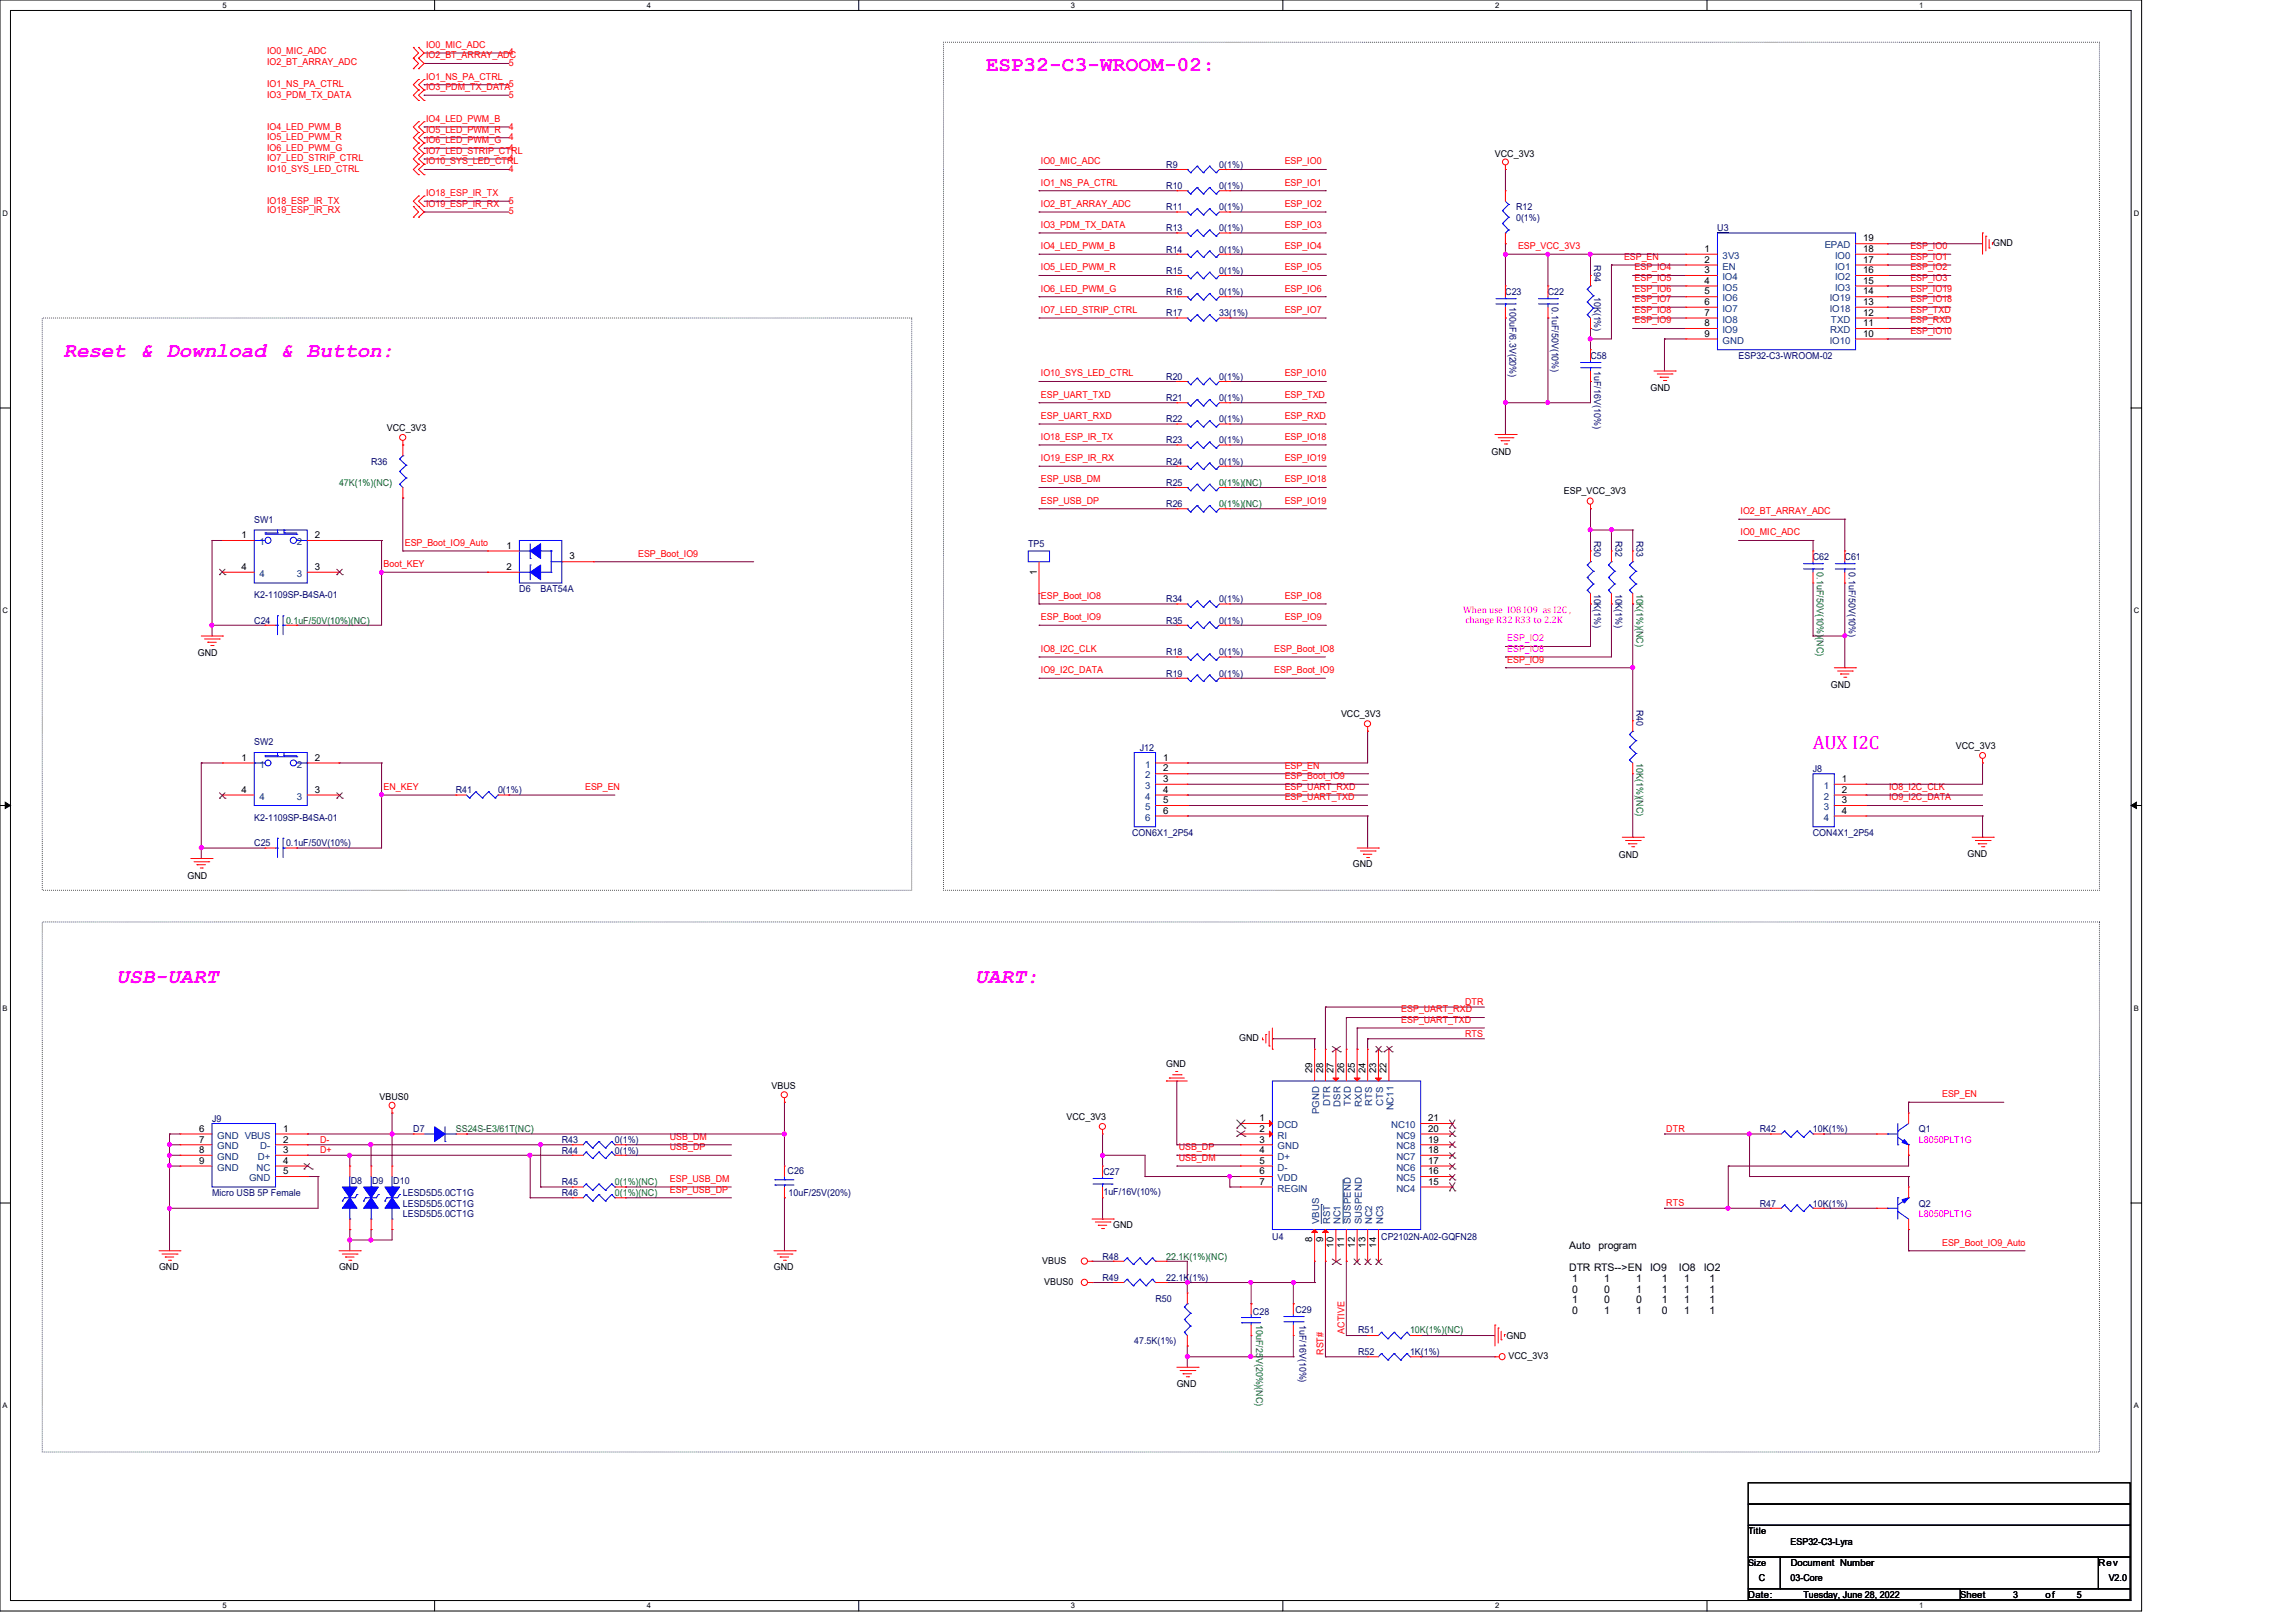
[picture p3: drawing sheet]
<svg xmlns="http://www.w3.org/2000/svg" width="297mm" height="210mm" viewBox="0 0 297 210" stroke-linecap="round" stroke-linejoin="round" font-family="sans-serif">
<defs><g id="words">
<g font-size="2.7" fill="#f0f">
<text x="127.5" y="9.1">ESP32-C3-WROOM-02:</text>
<text x="8.2" y="46.2">Reset &amp; Download &amp; Button:</text>
<text x="15.1" y="127.1">USB-UART</text>
<text x="126.2" y="127.1">UART:</text>
</g>
<text font-size="2.5" fill="#f0f" x="234.5" y="96.9">AUX I2C</text>
<g font-size="1.4">
<text x="203" y="161.7">Auto</text>
<text x="206.8" y="161.7">program</text>
<text x="203" y="164.5">DTR RTS--&gt;EN</text>
<text x="203.4" y="165.9">1</text>
<text x="203.4" y="167.3">0</text>
<text x="207.5" y="165.9">1</text>
<text x="207.5" y="167.3">0</text>
<text x="211.7" y="165.9">1</text>
<text x="211.7" y="167.3">1</text>
<text x="213.4" y="164.5">IO9</text>
<text x="215" y="165.9">1</text>
<text x="215" y="167.3">1</text>
<text x="217.2" y="164.5">IO8</text>
<text x="217.8" y="165.9">1</text>
<text x="217.8" y="167.3">1</text>
<text x="220.4" y="164.5">IO2</text>
<text x="221.1" y="165.9">1</text>
<text x="221.1" y="167.3">1</text>
<text x="203.4" y="168.7">1</text>
<text x="203.4" y="170.1">0</text>
<text x="207.5" y="168.7">0</text>
<text x="207.5" y="170.1">1</text>
<text x="211.7" y="168.7">0</text>
<text x="211.7" y="170.1">1</text>
<text x="215" y="168.7">1</text>
<text x="215" y="170.1">0</text>
<text x="217.8" y="168.7">1</text>
<text x="217.8" y="170.1">1</text>
<text x="221.1" y="168.7">1</text>
<text x="221.1" y="170.1">1</text>
</g>
<g font-size="1.2" fill="#f00">
<text x="34.5" y="7">IO0_MIC_ADC</text>
<text x="34.5" y="8.4">IO2_BT_ARRAY_ADC</text>
<text x="34.5" y="11.3">IO1_NS_PA_CTRL</text>
<text x="55.1" y="6.2">IO0_MIC_ADC</text>
<text x="55.1" y="7.5">IO2_BT_ARRAY_ADC</text>
<text x="55.1" y="10.3">IO1_NS_PA_CTRL</text>
<text x="55.1" y="11.6">IO3_PDM_TX_DATA</text>
<text x="65.8" y="7.2">4</text>
<text x="65.8" y="8.6">5</text>
<text x="65.8" y="11.3">5</text>
<text x="34.5" y="16.8">IO4_LED_PWM_B</text>
<text x="34.5" y="12.7">IO3_PDM_TX_DATA</text>
<text x="55.1" y="15.7">IO4_LED_PWM_B</text>
<text x="55.1" y="17.1">IO5_LED_PWM_R</text>
<text x="65.8" y="16.8">4</text>
<text x="65.8" y="12.7">5</text>
<text x="34.5" y="18.1">IO5_LED_PWM_R</text>
<text x="34.5" y="19.5">IO6_LED_PWM_G</text>
<text x="34.5" y="20.9">IO7_LED_STRIP_CTRL</text>
<text x="34.5" y="22.3">IO10_SYS_LED_CTRL</text>
<text x="55.1" y="18.5">IO6_LED_PWM_G</text>
<text x="55.1" y="19.9">IO7_LED_STRIP_CTRL</text>
<text x="55.1" y="21.3">IO10_SYS_LED_CTRL</text>
<text x="65.8" y="18.1">4</text>
<text x="65.8" y="19.5">4</text>
<text x="65.8" y="20.9">4</text>
<text x="65.8" y="22.3">4</text>
<text x="134.6" y="21.3">IO0_MIC_ADC</text>
<text x="166.2" y="21.3">ESP_IO0</text>
<text x="34.5" y="27.6">IO19_ESP_IR_RX</text>
<text x="34.5" y="26.4">IO18_ESP_IR_TX</text>
<text x="55.1" y="26.8">IO19_ESP_IR_RX</text>
<text x="55.1" y="25.4">IO18_ESP_IR_TX</text>
<text x="65.8" y="27.7">5</text>
<text x="65.8" y="26.4">5</text>
<text x="134.6" y="24">IO1_NS_PA_CTRL</text>
<text x="134.6" y="26.8">IO2_BT_ARRAY_ADC</text>
<text x="134.6" y="29.5">IO3_PDM_TX_DATA</text>
<text x="166.2" y="24">ESP_IO1</text>
<text x="166.2" y="26.8">ESP_IO2</text>
<text x="166.2" y="29.5">ESP_IO3</text>
<text x="134.6" y="32.2">IO4_LED_PWM_B</text>
<text x="134.6" y="35">IO5_LED_PWM_R</text>
<text x="166.2" y="32.2">ESP_IO4</text>
<text x="166.2" y="35">ESP_IO5</text>
<text x="196.4" y="32.2">ESP_VCC_3V3</text>
<text x="210.1" y="33.6">ESP_EN</text>
<text x="211.4" y="35">ESP_IO4</text>
<text x="247.1" y="32.2">ESP_IO0</text>
<text x="247.1" y="33.6">ESP_IO1</text>
<text x="247.1" y="35">ESP_IO2</text>
<text x="134.6" y="37.7">IO6_LED_PWM_G</text>
<text x="134.6" y="40.5">IO7_LED_STRIP_CTRL</text>
<text x="166.2" y="37.7">ESP_IO6</text>
<text x="166.2" y="40.5">ESP_IO7</text>
<text x="211.4" y="36.3">ESP_IO5</text>
<text x="211.4" y="37.7">ESP_IO6</text>
<text x="211.4" y="39.1">ESP_IO7</text>
<text x="211.4" y="40.5">ESP_IO8</text>
<text x="211.4" y="41.8">ESP_IO9</text>
<text x="247.1" y="36.3">ESP_IO3</text>
<text x="247.1" y="37.7">ESP_IO19</text>
<text x="247.1" y="39.1">ESP_IO18</text>
<text x="247.1" y="40.5">ESP_TXD</text>
<text x="247.1" y="41.8">ESP_RXD</text>
<text x="247.1" y="43.2">ESP_IO10</text>
<text x="134.6" y="48.7">IO10_SYS_LED_CTRL</text>
<text x="134.6" y="51.4">ESP_UART_TXD</text>
<text x="166.2" y="48.7">ESP_IO10</text>
<text x="166.2" y="51.4">ESP_TXD</text>
<text x="134.6" y="54.2">ESP_UART_RXD</text>
<text x="134.6" y="56.9">IO18_ESP_IR_TX</text>
<text x="134.6" y="59.6">IO19_ESP_IR_RX</text>
<text x="166.2" y="54.2">ESP_RXD</text>
<text x="166.2" y="56.9">ESP_IO18</text>
<text x="166.2" y="59.6">ESP_IO19</text>
<text x="134.6" y="62.4">ESP_USB_DM</text>
<text x="134.6" y="65.2">ESP_USB_DP</text>
<text x="166.2" y="62.4">ESP_IO18</text>
<text x="166.2" y="65.2">ESP_IO19</text>
<text x="52.4" y="70.6">ESP_Boot_IO9_Auto</text>
<text x="225.1" y="66.5">IO2_BT_ARRAY_ADC</text>
<text x="225.1" y="69.3">IO0_MIC_ADC</text>
<text x="49.6" y="73.4">Boot_KEY</text>
<text x="82.5" y="72">ESP_Boot_IO9</text>
<text x="134.6" y="77.5">ESP_Boot_IO8</text>
<text x="166.2" y="77.5">ESP_IO8</text>
<text x="134.6" y="80.2">ESP_Boot_IO9</text>
<text x="166.2" y="80.2">ESP_IO9</text>
<text x="134.6" y="84.3">IO8_I2C_CLK</text>
<text x="134.6" y="87.1">IO9_I2C_DATA</text>
<text x="164.8" y="84.3">ESP_Boot_IO8</text>
<text x="164.8" y="87.1">ESP_Boot_IO9</text>
<text x="195" y="85.7">ESP_IO9</text>
<text x="166.2" y="99.4">ESP_EN</text>
<text x="166.2" y="100.8">ESP_Boot_IO9</text>
<text x="49.6" y="102.2">EN_KEY</text>
<text x="75.7" y="102.2">ESP_EN</text>
<text x="166.2" y="102.2">ESP_UART_RXD</text>
<text x="166.2" y="103.5">ESP_UART_TXD</text>
<text x="244.4" y="103.5">IO9_I2C_DATA</text>
<text x="244.4" y="102.2">IO8_I2C_CLK</text>
<text x="181.3" y="131">ESP_UART_RXD</text>
<text x="189.5" y="130">DTR</text>
<text x="181.3" y="132.3">ESP_UART_TXD</text>
<text x="189.5" y="134.2">RTS</text>
<text x="251.2" y="141.9">ESP_EN</text>
<text x="41.4" y="149.2">D+</text>
<text x="41.4" y="147.9">D-</text>
<text x="86.6" y="148.8">USB_DP</text>
<text x="86.6" y="147.4">USB_DM</text>
<text x="152.5" y="148.8">USB_DP</text>
<text x="215.5" y="146.5">DTR</text>
<text x="86.6" y="152.9">ESP_USB_DM</text>
<text x="86.6" y="154.3">ESP_USB_DP</text>
<text x="152.5" y="150.2">USB_DM</text>
<text x="215.5" y="156.1">RTS</text>
<text x="251.2" y="161.2">ESP_Boot_IO9_Auto</text>
<text x="173.9" y="172.6" transform="rotate(-90 173.9 172.6)">ACTIVE</text>
<text x="171.2" y="175.3" transform="rotate(-90 171.2 175.3)">RST#</text>
</g>
<g font-size="1.2" fill="#000080">
<text x="150.9" y="21.7">R9</text>
<text x="157.7" y="21.7">0(1%)</text>
<text x="150.9" y="29.9">R13</text>
<text x="150.9" y="24.4">R10</text>
<text x="150.9" y="27.2">R11</text>
<text x="157.7" y="29.9">0(1%)</text>
<text x="157.7" y="24.4">0(1%)</text>
<text x="157.7" y="27.2">0(1%)</text>
<text x="196.1" y="27.2">R12</text>
<text x="196.1" y="28.6">0(1%)</text>
<text x="222.1" y="29.9">U3</text>
<text x="150.9" y="32.7">R14</text>
<text x="150.9" y="35.4">R15</text>
<text x="157.7" y="32.7">0(1%)</text>
<text x="157.7" y="35.4">0(1%)</text>
<text x="206.2" y="34.3" transform="rotate(90 206.2 34.3)">R94</text>
<text x="150.9" y="40.9">R17</text>
<text x="150.9" y="38.1">R16</text>
<text x="157.7" y="40.9">33(1%)</text>
<text x="157.7" y="38.1">0(1%)</text>
<text x="194.7" y="38.1">C23</text>
<text x="195.2" y="39.8" transform="rotate(90 195.2 39.8)">100uF/6.3V(20%)</text>
<text x="200.2" y="38.1">C22</text>
<text x="200.7" y="39.8" transform="rotate(90 200.7 39.8)">0.1uF/50V(10%)</text>
<text x="206.2" y="38.4" transform="rotate(90 206.2 38.4)">10K(1%)</text>
<text x="205.7" y="46.4">C58</text>
<text x="224.9" y="46.4">ESP32-C3-WROOM-02</text>
<text x="150.9" y="51.9">R21</text>
<text x="150.9" y="49.1">R20</text>
<text x="157.7" y="51.9">0(1%)</text>
<text x="157.7" y="49.1">0(1%)</text>
<text x="206.2" y="48" transform="rotate(90 206.2 48)">1uF/16V(10%)</text>
<text x="150.9" y="54.6">R22</text>
<text x="150.9" y="57.4">R23</text>
<text x="157.7" y="54.6">0(1%)</text>
<text x="157.7" y="57.4">0(1%)</text>
<text x="48" y="60.1">R36</text>
<text x="150.9" y="62.9">R25</text>
<text x="150.9" y="65.6">R26</text>
<text x="150.9" y="60.1">R24</text>
<text x="157.7" y="60.1">0(1%)</text>
<text x="32.9" y="67.6">SW1</text>
<text x="133" y="70.8">TP5</text>
<text x="206.2" y="69.9" transform="rotate(90 206.2 69.9)">R30</text>
<text x="209" y="69.9" transform="rotate(90 209 69.9)">R32</text>
<text x="211.7" y="69.9" transform="rotate(90 211.7 69.9)">R33</text>
<text x="32.9" y="77.4">K2-1109SP-B4SA-01</text>
<text x="67.2" y="76.6">D6</text>
<text x="69.9" y="76.6">BAT54A</text>
<text x="150.9" y="77.9">R34</text>
<text x="157.7" y="77.9">0(1%)</text>
<text x="206.2" y="76.8" transform="rotate(90 206.2 76.8)">10K(1%)</text>
<text x="209" y="76.8" transform="rotate(90 209 76.8)">10K(1%)</text>
<text x="234.5" y="72.4">C62</text>
<text x="238.6" y="72.4">C61</text>
<text x="239.1" y="74.1" transform="rotate(90 239.1 74.1)">0.1uF/50V(10%)</text>
<text x="32.9" y="80.7">C24</text>
<text x="150.9" y="80.7">R35</text>
<text x="157.7" y="80.7">0(1%)</text>
<text x="150.9" y="84.8">R18</text>
<text x="150.9" y="87.5">R19</text>
<text x="157.7" y="84.8">0(1%)</text>
<text x="157.7" y="87.5">0(1%)</text>
<text x="211.7" y="91.9" transform="rotate(90 211.7 91.9)">R40</text>
<text x="32.9" y="96.4">SW2</text>
<text x="147.4" y="97.2">J12</text>
<text x="234.5" y="99.9">J8</text>
<text x="32.9" y="106.2">K2-1109SP-B4SA-01</text>
<text x="59" y="102.6">R41</text>
<text x="64.4" y="102.6">0(1%)</text>
<text x="32.9" y="109.5">C25</text>
<text x="37" y="109.5">0.1uF/50V(10%)</text>
<text x="146.5" y="108.1">CON6X1_2P54</text>
<text x="234.5" y="108.1">CON4X1_2P54</text>
<text x="27.4" y="145.2">J9</text>
<text x="53.5" y="146.5">D7</text>
<text x="72.7" y="147.9">R43</text>
<text x="72.7" y="149.3">R44</text>
<text x="79.5" y="147.9">0(1%)</text>
<text x="79.5" y="149.3">0(1%)</text>
<text x="227.6" y="146.5">R42</text>
<text x="234.5" y="146.5">10K(1%)</text>
<text x="248.2" y="146.5">Q1</text>
<text x="27.4" y="154.7">Micro USB 5P Female</text>
<text x="45.4" y="153.2">D8</text>
<text x="48.1" y="153.2">D9</text>
<text x="50.9" y="153.2">D10</text>
<text x="52.1" y="154.7">LESD5D5.0CT1G</text>
<text x="72.7" y="153.4">R45</text>
<text x="72.7" y="154.7">R46</text>
<text x="101.9" y="151.8">C26</text>
<text x="102" y="154.7">10uF/25V(20%)</text>
<text x="142.7" y="152">C27</text>
<text x="142.7" y="154.6">1uF/16V(10%)</text>
<text x="52.1" y="156.1">LESD5D5.0CT1G</text>
<text x="52.1" y="157.5">LESD5D5.0CT1G</text>
<text x="164.6" y="160.5">U4</text>
<text x="178.7" y="160.5">CP2102N-A02-GQFN28</text>
<text x="227.6" y="156.1">R47</text>
<text x="234.5" y="156.1">10K(1%)</text>
<text x="248.2" y="156.1">Q2</text>
<text x="142.6" y="163">R48</text>
<text x="142.6" y="165.7">R49</text>
<text x="150.9" y="165.7">22.1K(1%)</text>
<text x="146.7" y="173.9">47.5K(1%)</text>
<text x="149.5" y="168.4">R50</text>
<text x="162.1" y="170.1">C28</text>
<text x="167.6" y="169.8">C29</text>
<text x="168.1" y="171.5" transform="rotate(90 168.1 171.5)">1uF/16V(10%)</text>
<text x="175.7" y="172.4">R51</text>
<text x="175.7" y="175.3">R52</text>
<text x="182.4" y="175.3">1K(1%)</text>
</g>
<g font-size="1.2">
<text x="193.4" y="20.3">VCC_3V3</text>
<text x="220.5" y="32.6">1</text>
<text x="220.5" y="34">2</text>
<text x="220.5" y="35.3">3</text>
<text x="241" y="35.3">16</text>
<text x="241" y="34">17</text>
<text x="241" y="32.6">18</text>
<text x="241" y="31.2">19</text>
<text x="257.8" y="31.8">GND</text>
<text x="220.5" y="36.7">4</text>
<text x="220.5" y="38.1">5</text>
<text x="220.5" y="39.5">6</text>
<text x="220.5" y="40.9">7</text>
<text x="241" y="40.9">12</text>
<text x="241" y="39.5">13</text>
<text x="241" y="38.1">14</text>
<text x="241" y="36.7">15</text>
<text x="220.5" y="42.2">8</text>
<text x="220.5" y="43.6">9</text>
<text x="241" y="43.6">10</text>
<text x="241" y="42.2">11</text>
<text x="213.5" y="50.6">GND</text>
<text x="50" y="55.7">VCC_3V3</text>
<text x="192.9" y="58.9">GND</text>
<text x="202.3" y="64">ESP_VCC_3V3</text>
<text x="31.2" y="69.6">1</text>
<text x="40.7" y="69.6">2</text>
<text x="65.5" y="71">1</text>
<text x="31.2" y="73.7">4</text>
<text x="40.7" y="73.7">3</text>
<text x="65.5" y="73.7">2</text>
<text x="73.7" y="72.4">3</text>
<text x="134.1" y="74.3" transform="rotate(-90 134.1 74.3)">1</text>
<text x="25.6" y="84.9">GND</text>
<text x="236.8" y="89">GND</text>
<text x="173.5" y="92.8">VCC_3V3</text>
<text x="31.2" y="98.4">1</text>
<text x="40.7" y="98.4">2</text>
<text x="150.4" y="98.4">1</text>
<text x="150.4" y="99.8">2</text>
<text x="150.4" y="101.2">3</text>
<text x="238.2" y="101.2">1</text>
<text x="253" y="96.9">VCC_3V3</text>
<text x="31.2" y="102.6">4</text>
<text x="40.7" y="102.6">3</text>
<text x="150.4" y="102.6">4</text>
<text x="150.4" y="103.9">5</text>
<text x="150.4" y="105.3">6</text>
<text x="238.2" y="102.6">2</text>
<text x="238.2" y="103.9">3</text>
<text x="238.2" y="105.3">4</text>
<text x="24.3" y="113.7">GND</text>
<text x="175" y="112.2">GND</text>
<text x="209.4" y="111">GND</text>
<text x="254.5" y="110.9">GND</text>
<text x="160.3" y="134.7">GND</text>
<text x="49.1" y="142.3">VBUS0</text>
<text x="99.8" y="140.9">VBUS</text>
<text x="150.9" y="138">GND</text>
<text x="169.8" y="138.9" transform="rotate(-90 169.8 138.9)">29</text>
<text x="171.2" y="138.9" transform="rotate(-90 171.2 138.9)">28</text>
<text x="172.5" y="138.9" transform="rotate(-90 172.5 138.9)">27</text>
<text x="173.9" y="138.9" transform="rotate(-90 173.9 138.9)">26</text>
<text x="175.3" y="138.9" transform="rotate(-90 175.3 138.9)">25</text>
<text x="176.6" y="138.9" transform="rotate(-90 176.6 138.9)">24</text>
<text x="178" y="138.9" transform="rotate(-90 178 138.9)">23</text>
<text x="179.4" y="138.9" transform="rotate(-90 179.4 138.9)">22</text>
<text x="25.8" y="146.4">6</text>
<text x="25.8" y="147.8">7</text>
<text x="25.8" y="149.2">8</text>
<text x="36.6" y="146.4">1</text>
<text x="36.6" y="147.8">2</text>
<text x="36.6" y="149.2">3</text>
<text x="138" y="144.9">VCC_3V3</text>
<text x="162.9" y="145.1">1</text>
<text x="162.9" y="146.4">2</text>
<text x="162.9" y="147.8">3</text>
<text x="162.9" y="149.2">4</text>
<text x="184.7" y="149.2">18</text>
<text x="184.7" y="147.8">19</text>
<text x="184.7" y="146.4">20</text>
<text x="184.7" y="145.1">21</text>
<text x="25.8" y="150.6">9</text>
<text x="36.6" y="151.9">5</text>
<text x="36.6" y="150.6">4</text>
<text x="162.9" y="150.6">5</text>
<text x="162.9" y="151.9">6</text>
<text x="162.9" y="153.3">7</text>
<text x="184.7" y="153.3">15</text>
<text x="184.7" y="151.9">16</text>
<text x="184.7" y="150.6">17</text>
<text x="144" y="158.9">GND</text>
<text x="169.8" y="160.7" transform="rotate(-90 169.8 160.7)">8</text>
<text x="171.2" y="160.7" transform="rotate(-90 171.2 160.7)">9</text>
<text x="172.5" y="161.4" transform="rotate(-90 172.5 161.4)">10</text>
<text x="173.9" y="161.4" transform="rotate(-90 173.9 161.4)">11</text>
<text x="175.3" y="161.4" transform="rotate(-90 175.3 161.4)">12</text>
<text x="176.6" y="161.4" transform="rotate(-90 176.6 161.4)">13</text>
<text x="178" y="161.4" transform="rotate(-90 178 161.4)">14</text>
<text x="20.6" y="164.3">GND</text>
<text x="43.9" y="164.3">GND</text>
<text x="100.1" y="164.3">GND</text>
<text x="134.8" y="163.5">VBUS</text>
<text x="135.1" y="166.3">VBUS0</text>
<text x="194.9" y="173.3">GND</text>
<text x="152.2" y="179.5">GND</text>
<text x="195.1" y="175.9">VCC_3V3</text>
<text x="226.1" y="198.5">Title</text>
<text x="226.1" y="202.6">Size</text>
<text x="231.6" y="199.9">ESP32-C3-Lyra</text>
<text x="231.6" y="202.6">Document Number</text>
<text x="271.4" y="202.6">Rev</text>
<text x="226.1" y="206.7">Date:</text>
<text x="227.5" y="204.6">C</text>
<text x="231.6" y="204.6">03-Core</text>
<text x="233.3" y="206.7">Tuesday, June 28, 2022</text>
<text x="253.6" y="206.7">Sheet</text>
<text x="260.4" y="206.7">3</text>
<text x="264.6" y="206.7">of</text>
<text x="268.7" y="206.7">5</text>
<text x="272.8" y="204.6">V2.0</text>
</g>
<g font-size="1.2" fill="#004080">
<text x="222.8" y="33.5">3V3</text>
<text x="222.8" y="34.9">EN</text>
<text x="236" y="32.1">EPAD</text>
<text x="237.4" y="34.9">IO1</text>
<text x="237.4" y="33.5">IO0</text>
<text x="222.8" y="36.2">IO4</text>
<text x="222.8" y="37.6">IO5</text>
<text x="222.8" y="39">IO6</text>
<text x="222.8" y="40.3">IO7</text>
<text x="222.8" y="41.7">IO8</text>
<text x="236.7" y="40.3">IO18</text>
<text x="236.7" y="39">IO19</text>
<text x="236.8" y="41.7">TXD</text>
<text x="237.4" y="37.6">IO3</text>
<text x="237.4" y="36.2">IO2</text>
<text x="222.8" y="43.1">IO9</text>
<text x="222.8" y="44.5">GND</text>
<text x="236.7" y="44.5">IO10</text>
<text x="236.8" y="43.1">RXD</text>
<text x="33.6" y="70.5">1</text>
<text x="38.4" y="70.5">2</text>
<text x="33.6" y="74.6">4</text>
<text x="38.4" y="74.6">3</text>
<text x="33.6" y="99.3">1</text>
<text x="38.4" y="99.3">2</text>
<text x="148.1" y="99.3">1</text>
<text x="148.1" y="100.7">2</text>
<text x="33.6" y="103.5">4</text>
<text x="38.4" y="103.5">3</text>
<text x="148.1" y="102.1">3</text>
<text x="148.1" y="103.5">4</text>
<text x="148.1" y="104.8">5</text>
<text x="148.1" y="106.2">6</text>
<text x="235.9" y="102.1">1</text>
<text x="235.9" y="103.5">2</text>
<text x="235.9" y="104.8">3</text>
<text x="235.9" y="106.2">4</text>
<text x="172" y="143.1" transform="rotate(-90 172 143.1)">DTR</text>
<text x="173.4" y="143.2" transform="rotate(-90 173.4 143.2)">DSR</text>
<text x="174.8" y="143" transform="rotate(-90 174.8 143)">TXD</text>
<text x="176.1" y="143.2" transform="rotate(-90 176.1 143.2)">RXD</text>
<text x="177.5" y="143" transform="rotate(-90 177.5 143)">RTS</text>
<text x="178.9" y="143" transform="rotate(-90 178.9 143)">CTS</text>
<text x="180.3" y="143.7" transform="rotate(-90 180.3 143.7)">NC11</text>
<text x="28.1" y="147.3">GND VBUS</text>
<text x="28.1" y="148.7">GND</text>
<text x="33.7" y="148.7">D-</text>
<text x="165.3" y="146">DCD</text>
<text x="165.3" y="147.3">RI</text>
<text x="165.3" y="148.7">GND</text>
<text x="170.6" y="144.1" transform="rotate(-90 170.6 144.1)">PGND</text>
<text x="180" y="146">NC10</text>
<text x="180.6" y="148.7">NC8</text>
<text x="180.6" y="147.3">NC9</text>
<text x="28.1" y="150.1">GND</text>
<text x="28.1" y="151.5">GND</text>
<text x="32.2" y="152.8">GND</text>
<text x="33.2" y="151.5">NC</text>
<text x="33.4" y="150.1">D+</text>
<text x="165.3" y="150.1">D+</text>
<text x="165.3" y="151.5">D-</text>
<text x="165.3" y="152.8">VDD</text>
<text x="165.3" y="154.2">REGIN</text>
<text x="180.6" y="154.2">NC4</text>
<text x="180.6" y="152.8">NC5</text>
<text x="180.6" y="151.5">NC6</text>
<text x="180.6" y="150.1">NC7</text>
<text x="170.6" y="158.4" transform="rotate(-90 170.6 158.4)">VBUS</text>
<text x="172" y="158.4" transform="rotate(-90 172 158.4)">RST</text>
<text x="173.4" y="158.4" transform="rotate(-90 173.4 158.4)">NC1</text>
<text x="174.8" y="158.4" transform="rotate(-90 174.8 158.4)">SUSPEND</text>
<text x="176.1" y="158.4" transform="rotate(-90 176.1 158.4)">SUSPEND</text>
<text x="177.5" y="158.4" transform="rotate(-90 177.5 158.4)">NC2</text>
<text x="178.9" y="158.4" transform="rotate(-90 178.9 158.4)">NC3</text>
</g>
<g font-size="1.2" fill="#008000">
<text x="43.9" y="62.9">47K(1%)(NC)</text>
<text x="157.7" y="62.9">0(1%)(NC)</text>
<text x="157.7" y="65.6">0(1%)(NC)</text>
<text x="211.7" y="76.8" transform="rotate(90 211.7 76.8)">10K(1%)(NC)</text>
<text x="235" y="74.1" transform="rotate(90 235 74.1)">0.1uF/50V(10%)(NC)</text>
<text x="37" y="80.7">0.1uF/50V(10%)(NC)</text>
<text x="211.7" y="98.7" transform="rotate(90 211.7 98.7)">10K(1%)(NC)</text>
<text x="59" y="146.5">SS24S-E3/61T(NC)</text>
<text x="79.5" y="153.4">0(1%)(NC)</text>
<text x="79.5" y="154.7">0(1%)(NC)</text>
<text x="150.9" y="163">22.1K(1%)(NC)</text>
<text x="162.5" y="171.5" transform="rotate(90 162.5 171.5)">10uF/25V(20%)(NC)</text>
<text x="182.4" y="172.4">10K(1%)(NC)</text>
</g>
<g font-size="1.2" fill="#f0f">
<text x="189.3" y="79.3">When use IO8 IO9 as I2C ,</text>
<text x="189.6" y="80.6">change R32 R33 to 2.2K</text>
<text x="195" y="83">ESP_IO2</text>
<text x="195" y="84.3">ESP_IO8</text>
<text x="248.2" y="147.9">L8050PLT1G</text>
<text x="248.2" y="157.5">L8050PLT1G</text>
</g>
<g font-size="1">
<text x="28.8" y="1">5</text>
<text x="83.7" y="1">4</text>
<text x="138.5" y="1">3</text>
<text x="193.4" y="1">2</text>
<text x="248.3" y="1">1</text>
<text x=".3" y="27.9">D</text>
<text x="276" y="27.9">D</text>
<text x=".3" y="79.4">C</text>
<text x="276" y="79.4">C</text>
<text x=".3" y="130.8">B</text>
<text x="276" y="130.8">B</text>
<text x=".3" y="182.2">A</text>
<text x="276" y="182.2">A</text>
<text x="28.8" y="208.1">5</text>
<text x="83.7" y="208.1">4</text>
<text x="138.5" y="208.1">3</text>
<text x="193.4" y="208.1">2</text>
<text x="248.3" y="208.1">1</text>
</g>
</g></defs>
<path d="M0 0h277v208.4h-277zM1.4 1.4h274.3v205.7h-274.3z" fill="none" stroke="#000" stroke-width=".13"/>
<g fill="#fff">
<path d="M28.8 .1h.5v1.1h-.5z"/>
<path d="M28.8 207.2h.5v1.1h-.5z"/>
</g>
<path d="M56.2 0v1.4M56.2 207.1v1.3" fill="none" stroke="#000" stroke-width=".13"/>
<g fill="#fff">
<path d="M83.7 .1h.5v1.1h-.5z"/>
<path d="M83.7 207.2h.5v1.1h-.5z"/>
</g>
<path d="M111.1 0v1.4M111.1 207.1v1.3" fill="none" stroke="#000" stroke-width=".13"/>
<g fill="#fff">
<path d="M138.5 .1h.6v1.1h-.6z"/>
<path d="M138.5 207.2h.6v1.1h-.6z"/>
</g>
<path d="M165.9 0v1.4M165.9 207.1v1.3" fill="none" stroke="#000" stroke-width=".13"/>
<g fill="#fff">
<path d="M193.4 .1h.5v1.1h-.5z"/>
<path d="M193.4 207.2h.5v1.1h-.5z"/>
</g>
<path d="M220.8 0v1.4M220.8 207.1v1.3" fill="none" stroke="#000" stroke-width=".13"/>
<g fill="#fff">
<path d="M248.2 .1h.6v1.1h-.6z"/>
<path d="M248.2 207.2h.6v1.1h-.6z"/>
<path d="M.3 27.1h.8v1.1h-.8z"/>
<path d="M276 27.1h.7v1.1h-.7z"/>
<path d="M.3 78.5h.8v1.1h-.8z"/>
<path d="M276 78.5h.7v1.1h-.7z"/>
</g>
<path d="M0 52.8h1.4M275.7 52.8h1.3" fill="none" stroke="#000" stroke-width=".13"/>
<g fill="#fff">
<path d="M.3 129.9h.7v1.1h-.7z"/>
<path d="M276 129.9h.6v1.1h-.6z"/>
</g>
<path d="M0 104.2h1.4M275.7 104.2h1.3" fill="none" stroke="#000" stroke-width=".13"/>
<path d="M.7 103.8l.7 .4-.7 .4zM275.7 104.2l.7-.4v.8z" fill="#000" stroke="#000" stroke-width=".13"/>
<g fill="#fff">
<path d="M.3 181.4h.7v1.1h-.7z"/>
<path d="M276 181.4h.6v1.1h-.6z"/>
</g>
<path d="M0 155.7h1.4M275.7 155.7h1.3M226.1 194.6h49.4v2.8h-49.4zM226.1 197.4h49.4v4.1h-49.4zM226.1 191.9h49.4v2.7h-49.4zM226.1 201.5h4.2v4.1h-4.2zM226.1 205.6h27.5v1.4h-27.5zM230.3 201.5h41.1v4.1h-41.1zM253.6 205.6h21.9v1.4h-21.9zM271.4 201.5h4.1v4.1h-4.1z" fill="none" stroke="#000" stroke-width=".13"/>
<path d="M122 5.5h149.6v109.7h-149.6zM5.5 41.1h112.4v74.1h-112.4zM5.5 119.3h266.1v68.6h-266.1z" fill="none" stroke="#000" stroke-width=".13" stroke-dasharray="0 .3"/>
<g fill="none" stroke="#800040" stroke-width=".13">
<path d="M54.9 16.4h.1M54.9 17.8h.1M54.9 19.2h.1M54.9 8.2h.1M54.9 11h.1M54.9 12.3h.1M54.9 6.9h10.9M54.9 16.4h10.9M54.9 17.8h10.9M54.9 19.2h10.9M54.9 8.2h10.9M54.9 11h10.9"/>
<path d="M54.9 12.3h10.9M65.8 6.9h.1M54.9 20.6h.1M54.9 27.4h.1M54.9 21.9h10.9M54.9 27.4h10.9M54.9 20.6h10.9M54.9 26h10.9M65.8 21.9h.1M65.8 26h.1M134.4 21.9h.1M134.4 24.7h.1"/>
<path d="M134.4 27.4h.1M134.4 30.1h.1M134.4 32.9h.1M134.4 35.6h.1M134.4 38.4h.1M134.4 32.9h17.8M134.4 35.6h17.8M134.4 38.4h17.8M134.4 21.9h17.8M134.4 24.7h17.8M134.4 27.4h17.8M134.4 30.1h17.8"/>
<path d="M159.1 32.9h12.3M159.1 35.6h12.3M159.1 38.4h12.3M159.1 21.9h12.3M159.1 24.7h12.3M159.1 27.4h12.3M159.1 30.1h12.3M171.4 21.9h.1M171.4 24.7h.1M171.4 27.4h.1M171.4 30.1h.1M171.4 32.9h.1"/>
<path d="M171.4 35.6h.1M171.4 38.4h.1M194.7 32.9h.1M194.7 31.5h.1M194.7 21.9h.1M194.7 32.9h23.4M194.7 21.9v2.8M194.7 31.5v5.5M200.2 32.9h.1M200.2 32.9v4.1M205.7 32.9h.1M205.7 32.9v2.7"/>
<path d="M208.4 34.3h.1M208.4 34.3h9.7M208.4 34.3v9.6h-2.7M211.2 37h.1M211.2 35.6h.1M211.2 38.4h.1M211.2 39.8h.1M211.2 37h6.9M211.2 35.6h6.9M211.2 38.4h6.9M211.2 39.8h6.9M244.1 32.9h.1"/>
<path d="M244.1 34.3h.1M244.1 37h.1M244.1 38.4h.1M244.1 39.8h.1M244.1 31.5h.1M244.1 35.6h.1M244.1 32.9h8.2M244.1 34.3h8.2M244.1 37h8.2M244.1 35.6h8.2M244.1 38.4h8.2M244.1 39.8h8.2"/>
<path d="M244.1 31.5h12.4M134.4 41.1h.1M134.4 49.4h.1M134.4 52.1h.1M134.4 54.9h.1M134.4 57.6h.1M134.4 41.1h17.8M134.4 52.1h17.8M134.4 49.4h17.8M134.4 54.9h17.8M134.4 57.6h17.8M159.1 41.1h12.3"/>
<path d="M159.1 52.1h12.3M159.1 49.4h12.3M159.1 54.9h12.3M159.1 57.6h12.3M171.4 41.1h.1M171.4 49.4h.1M171.4 52.1h.1M171.4 54.9h.1M171.4 57.6h.1M194.7 41.1h.1M194.7 52.1h.1M194.7 41.1v15.1"/>
<path d="M200.2 41.1h.1M200.2 52.1h.1M200.2 41.1v11M205.7 42.5h.1M205.7 49.4h.1M205.7 43.9h.1M205.7 49.4v2.7h-11M205.7 42.5v2.8M211.2 41.1h.1M211.2 42.5h.1M211.2 41.1h6.9M211.2 42.5h6.9"/>
<path d="M215.3 43.9h.1M215.3 43.9h2.8M215.3 43.9v4.1M244.1 41.1h.1M244.1 42.5h.1M244.1 43.9h.1M244.1 41.1h8.2M244.1 42.5h8.2M244.1 43.9h8.2M27.4 69.9h.1M27.4 69.9h1.4M27.4 69.9v12.4"/>
<path d="M43.9 69.9h.1M43.9 69.9h5.5M49.4 74h.1M49.4 69.9h.1M49.4 69.9v11h-11M49.4 74h13.7M52.1 71.3h.1M52.1 64.4h.1M52.1 71.3h11M52.1 64.4v6.9M63.1 74h.1M76.8 72.7h20.6"/>
<path d="M97.4 72.7h.1M134.4 60.3h.1M134.4 63.1h.1M134.4 65.8h.1M134.4 76.8h.1M134.4 78.1h.1M134.4 60.3h17.8M134.4 63.1h17.8M134.4 65.8h17.8M134.4 78.1h17.8M134.4 76.8v1.3M159.1 60.3h12.3"/>
<path d="M159.1 63.1h12.3M159.1 65.8h12.3M159.1 78.1h12.3M171.4 60.3h.1M171.4 63.1h.1M171.4 65.8h.1M171.4 78.1h.1M205.7 78.1h.1M205.7 65.8h.1M205.7 68.6h.1M205.7 65.8v5.5M205.7 78.1v5.6h-11"/>
<path d="M205.7 68.6h5.5M208.4 78.1h.1M208.4 68.6h.1M208.4 68.6v2.7M208.4 78.1v6.9h-13.7M211.2 68.6h.1M211.2 78.1h.1M211.2 68.6v2.7M211.2 78.1v15.2M224.9 67.2h.1M224.9 69.9h.1M224.9 69.9h9.6"/>
<path d="M224.9 67.2h13.7M234.5 69.9h.1M234.5 69.9v1.4M234.5 75.4v6.9M238.6 67.2h.1M238.6 67.2v4.1M238.6 75.4v11M26 98.7h.1M26 98.7v12.4M26 98.7h2.8M27.4 80.9h.1M27.4 80.9h6.9"/>
<path d="M38.4 80.9h.1M43.9 98.7h.1M43.9 98.7h5.5M49.4 98.7h.1M49.4 98.7v11h-11M134.4 85h.1M134.4 87.8h.1M134.4 80.9h.1M134.4 85h17.8M134.4 80.9h17.8M134.4 87.8h17.8M153.6 98.7h.1"/>
<path d="M159.1 85h.1M159.1 87.8h.1M159.1 85h12.3M159.1 80.9h12.3M159.1 87.8h12.3M171.4 80.9h.1M176.9 94.6h.1M176.9 94.6v4.1h-23.3M194.7 83.7h.1M194.7 85h.1M194.7 86.4h.1M194.7 86.4h16.5"/>
<path d="M211.2 86.4h.1M234.5 82.3h.1M234.5 82.3h4.1M238.6 82.3h.1M238.6 86.4h.1M256.5 98.7h.1M256.5 98.7v2.8h-15.1M26 109.7h.1M26 109.7h8.3M38.4 109.7h.1M49.4 102.9h.1M49.4 102.9h9.6"/>
<path d="M65.8 102.9h.1M65.8 102.9h13.7M153.6 105.6h.1M153.6 102.9h.1M153.6 104.2h.1M153.6 102.9h23.3M153.6 104.2h23.3M153.6 101.5h23.3M153.6 105.6h23.3M153.6 100.1h23.3M176.9 105.6h.1M176.9 100.1h.1"/>
<path d="M176.9 101.5h.1M176.9 105.6v4.1M211.2 108.3h.1M211.2 100.1v8.2M241.4 104.2h.1M241.4 102.9h.1M241.4 101.5h.1M241.4 102.9h15.1M241.4 104.2h15.1M241.4 105.6h15.1M256.5 105.6h.1M256.5 108.3h.1"/>
<path d="M256.5 105.6v2.7M152.2 139.9h.1M152.2 139.9v8.2M164.6 134.4h.1M164.6 134.4h5.5M170.1 134.4h.1M170.1 134.4v1.4M171.4 130.3h.1M171.4 130.3v5.5M171.4 130.3h20.6M174.2 131.7h.1M174.2 131.7v4.1"/>
<path d="M174.2 131.7h17.8M175.6 133h.1M175.6 135.8h.1M175.6 133h16.4M175.6 133v2.8M176.9 134.4h.1M176.9 134.4h15.1M176.9 134.4v1.4M21.9 148.1h.1M21.9 146.7h.1M21.9 150.9h.1M21.9 149.5h.1"/>
<path d="M21.9 156.3h.1M21.9 146.7h1.4M21.9 150.9h1.4M21.9 149.5h1.4M21.9 148.1h1.4M21.9 146.7v15.1M39.8 146.7h.1M39.8 149.5h.1M39.8 148.1h.1M39.8 152.2h.1M39.8 146.7h13.7M39.8 152.2h1.3"/>
<path d="M39.8 149.5h34.2M39.8 148.1h34.2M41.1 152.2h.1M41.1 152.2v4.1h-19.2M45.3 149.5h.1M45.3 159.1h.1M45.3 149.5v1.4M45.3 159.1v2.7M48 148.1h.1M48 159.1h.1M48 148.1v2.8M48 159.1v1.3"/>
<path d="M50.7 144h.1M50.7 146.7h.1M50.7 159.1h.1M50.7 144v6.9M50.7 159.1v1.3h-5.4M60.3 146.7h.1M60.3 146.7h41.2M68.6 149.5h.1M68.6 155h.1M68.6 149.5v5.5M68.6 155h5.4M69.9 148.1h.1"/>
<path d="M69.9 153.6h.1M69.9 153.6h4.1M69.9 148.1v5.5M80.9 149.5h.1M80.9 148.1h.1M80.9 153.6h.1M80.9 155h.1M80.9 149.5h13.7M80.9 148.1h13.7M80.9 153.6h13.7M80.9 155h13.7M101.5 142.6h.1"/>
<path d="M101.5 155h.1M101.5 146.7h.1M101.5 142.6v8.3M101.5 155v6.8M142.6 149.5h.1M142.6 157.7h.1M142.6 149.5h5.5v2.7M142.6 146.7v4.2M142.6 155v2.7M148.1 152.2h.1M148.1 152.2h12.3M152.2 149.5h.1"/>
<path d="M152.2 150.9h.1M152.2 148.1h.1M152.2 150.9h8.2M152.2 149.5h8.2M152.2 148.1h8.2M159.1 152.2h.1M159.1 153.6h.1M159.1 152.2v1.4M159.1 153.6h1.3M215.3 146.7h.1M215.3 156.3h.1M215.3 146.7h13.7"/>
<path d="M215.3 156.3h13.7M223.6 156.3h.1M223.6 150.9h.1M223.6 150.9v5.4M226.3 146.7h.1M226.3 152.2h.1M226.3 146.7v5.5M226.3 152.2h20.6M235.9 146.7h.1M235.9 156.3h.1M235.9 146.7h6.8M235.9 156.3h6.8"/>
<path d="M246.9 152.2h.1M246.9 149.5h.1M246.9 142.6h.1M246.9 159.1h.1M246.9 142.6v1.4M246.9 149.5v1.4h-23.3M246.9 152.2v1.4M246.9 159.1v2.7M246.9 142.6h12.3M45.3 160.4h.1M48 160.4h.1M141.3 163.2h.1"/>
<path d="M141.3 165.9h.1M141.3 163.2h2.7M141.3 165.9h2.7M150.9 163.2h.1M150.9 165.9h.1M150.9 163.2h2.7v4.1M150.9 165.9h19.2M153.6 165.9h.1M153.6 175.6h.1M153.6 174.2h.1M153.6 174.2v2.7M153.6 175.6h13.7"/>
<path d="M161.8 165.9h.1M161.8 168.7h.1M161.8 175.6h.1M161.8 165.9v2.8M161.8 172.8v2.8M167.3 175.6h.1M167.3 168.7h.1M167.3 165.9h.1M167.3 165.9v2.8M167.3 172.8v2.8M170.1 165.9h.1M170.1 163.2v2.7"/>
<path d="M171.4 175.6h.1M171.4 163.2h.1M171.4 175.6h5.5M171.4 163.2v12.4M174.2 172.8h.1M174.2 163.2h.1M174.2 172.8h2.7M174.2 163.2v9.6M183.8 172.8h.1M183.8 175.6h.1M183.8 175.6h9.6M183.8 172.8h9.6"/>
<path d="M246.9 161.8h.1M246.9 161.8h15.1"/>
</g>
<g fill="#f0f" stroke="#f0f" stroke-width=".13">
<circle cx="194.7" cy="52.1" r=".25"/>
<circle cx="200.2" cy="32.9" r=".24"/>
<circle cx="194.7" cy="32.9" r=".25"/>
<circle cx="205.7" cy="68.5" r=".25"/>
<circle cx="226.3" cy="146.7" r=".25"/>
<circle cx="223.5" cy="156.3" r=".25"/>
<circle cx="159.1" cy="152.2" r=".23"/>
<circle cx="142.6" cy="149.5" r=".25"/>
<circle cx="161.8" cy="165.9" r=".24"/>
<circle cx="153.6" cy="165.9" r=".24"/>
<circle cx="167.3" cy="165.9" r=".24"/>
<circle cx="161.8" cy="175.5" r=".25"/>
<circle cx="153.6" cy="175.5" r=".25"/>
<circle cx="48" cy="148.1" r=".25"/>
<circle cx="45.2" cy="149.5" r=".25"/>
<circle cx="68.5" cy="149.5" r=".25"/>
<circle cx="69.9" cy="148.1" r=".24"/>
<circle cx="48" cy="160.4" r=".25"/>
<circle cx="45.2" cy="160.4" r=".25"/>
<circle cx="50.7" cy="146.7" r=".25"/>
<circle cx="101.5" cy="146.7" r=".25"/>
<circle cx="21.9" cy="150.8" r=".24"/>
<circle cx="21.9" cy="149.5" r=".24"/>
<circle cx="21.9" cy="148.1" r=".24"/>
<circle cx="21.9" cy="156.3" r=".24"/>
<circle cx="27.4" cy="80.9" r=".25"/>
<circle cx="49.3" cy="74" r=".24"/>
<circle cx="26" cy="109.7" r=".25"/>
<circle cx="49.3" cy="102.8" r=".24"/>
<circle cx="208.4" cy="68.5" r=".25"/>
<circle cx="211.2" cy="86.4" r=".25"/>
<circle cx="205.7" cy="32.9" r=".25"/>
<circle cx="200.2" cy="52.1" r=".24"/>
<circle cx="205.7" cy="43.9" r=".25"/>
<circle cx="238.6" cy="82.3" r=".25"/>
</g>
<g fill="none" stroke="#f00" stroke-width=".13">
<path d="M53.5 6.1h.1M53.5 7.5h.1M53.5 8.9h.1M53.5 6.1l.6 .8-.6 .6M53.5 7.5l.6 .7-.6 .7M54.1 15.7h.1M54.1 17.1h.1M54.1 7.5h.1M54.1 6.1h.1M54.1 18.5h.1M54.1 19.9h.1M54.1 8.9h.1"/>
<path d="M54.1 10.3h.1M54.1 11.6h.1M54.1 13h.1M54.1 15.7l-.6 .7 .6 .7M54.1 6.1l.8 .8-.8 .6M54.1 17.1l-.6 .7 .6 .7M54.1 18.5l-.6 .7 .6 .7M54.1 7.5l.8 .7-.8 .7M54.1 10.3l-.6 .7 .6 .6M54.1 19.9l-.6 .7 .6 .7M54.1 11.6l-.6 .7 .6 .7M54.9 15.7h.1"/>
<path d="M54.9 17.1h.1M54.9 18.5h.1M54.9 19.9h.1M54.9 10.3h.1M54.9 11.6h.1M54.9 13h.1M54.9 15.7l-.8 .7 .8 .7M54.9 17.1l-.8 .7 .8 .7M54.9 18.5l-.8 .7 .8 .7M54.9 10.3l-.8 .7 .8 .6M54.9 19.9l-.8 .7 .8 .7M54.9 11.6l-.8 .7 .8 .7"/>
<path d="M53.5 26.7h.1M53.5 28.1h.1M53.5 26.7l.6 .7-.6 .7M54.1 28.1h.1M54.1 26.7h.1M54.1 21.3h.1M54.1 22.6h.1M54.1 25.4h.1M54.1 25.4l-.6 .6 1.4 1.4-.8 .7M54.1 21.3l-.6 .6 .6 .7M54.9 21.3h.1M54.9 22.6h.1"/>
<path d="M54.9 25.4h.1M54.9 26.7h.1M54.9 21.3l-.8 .6 .8 .7M54.9 25.4l-.8 .6 .8 .7M194.7 21.9h.1M194.7 21.4v.5M256.5 30.1h.1M256.5 30.1v2.8M256.9 30.6h.1M256.9 30.6v1.9M257.3 32.1h.1M257.3 31v1.1"/>
<path d="M257.7 31.4h.1M257.7 31.4v.3M52.1 57.6h.1M52.1 57v.6M193.4 56.2h2.7M193.8 56.6h1.9M194.2 57h.1M194.2 57h1.1M194.6 57.4h.3M194.9 57.4h.1M195.7 56.6h.1M196.1 56.2h.1"/>
<path d="M214 48h2.7M214.4 48.4h1.9M214.8 48.8h.1M214.8 48.8h1.1M215.2 49.2h.3M215.5 49.2h.1M216.3 48.4h.1M216.7 48h.1M205.7 65.8h.1M205.7 65.3v.5M26 82.3h2.8M26.5 82.7h1.9"/>
<path d="M26.9 83.1h.1M26.9 83.1h1.1M27.3 83.5h.3M27.6 83.5h.1M28.4 82.7h.1M28.8 82.3h.1M176.9 94.6h.1M176.9 94.1v.5M237.3 86.4h2.7M237.7 86.8h1.9M238.1 87.2h.1M238.1 87.2h1.1"/>
<path d="M238.5 87.6h.3M238.8 87.6h.1M239.6 86.8h.1M240 86.4h.1M256.5 98.7h.1M256.5 98.2v.5M24.7 111.1h2.7M25.1 111.5h1.9M25.5 111.9h.1M25.5 111.9h1.1M25.9 112.3h.3M26.2 112.3h.1"/>
<path d="M27 111.5h.1M27.4 111.1h.1M175.6 109.7h2.7M176 110.1h1.9M176.4 110.5h.1M176.4 110.5h1.1M176.8 111h.2M177 111h.1M177.9 110.1h.1M178.3 109.7h.1M209.8 108.3h2.8M210.3 108.8h1.9"/>
<path d="M210.7 109.2h.1M210.7 109.2h1.1M211.1 109.6h.2M211.3 109.6h.1M212.2 108.8h.1M212.6 108.3h.1M255.1 108.3h2.8M255.5 108.8h1.9M255.9 109.2h.1M255.9 109.2h1.1M256.3 109.6h.3M256.6 109.6h.1"/>
<path d="M257.4 108.8h.1M257.9 108.3h.1M150.9 139.9h.1M150.9 139.9h2.7M151.3 139.5h.1M151.3 139.5h1.9M151.7 139.1h1.1M152.1 138.6h.1M152.1 138.6h.3M152.8 139.1h.1M163.3 134.5h.1M163.3 134.3v.2"/>
<path d="M163.7 133.9h.1M163.7 133.9v1.1M164.2 135.3h.1M164.2 133.4v1.9M164.6 135.8h.1M164.6 133v2.8M50.7 144h.1M50.7 143.5v.5M101.5 142.6h.1M101.5 142.1v.5M141.3 157.7h2.7M141.7 158.1h1.9"/>
<path d="M142.1 158.5h.1M142.1 158.5h1.1M142.5 159h.2M142.6 146.7h.1M142.6 146.2v.5M142.7 159h.1M143.6 158.1h.1M144 157.7h.1M20.6 161.8h2.7M21 162.3h1.9M21.4 162.6h.1M21.4 162.6h1.1"/>
<path d="M21.8 163.1h.3M22.1 163.1h.1M22.9 162.3h.1M23.3 161.8h.1M43.9 161.8h2.7M44.3 162.3h1.9M44.7 162.6h.1M44.7 162.6h1.1M45.1 163.1h.3M45.4 163.1h.1M46.2 162.3h.1M46.6 161.8h.1"/>
<path d="M100.1 161.8h2.8M100.5 162.3h1.9M100.9 162.6h.1M100.9 162.6h1.1M101.3 163.1h.3M101.6 163.1h.1M102.4 162.3h.1M102.9 161.8h.1M140.7 165.9h.6M140.7 163.2h.6M141.3 165.9h.1M141.3 163.2h.1"/>
<path d="M152.2 176.9h2.8M152.7 177.3h1.9M153 177.8h.1M153 177.8h1.1M153.5 178.1h.3M153.6 174.2h.1M153.6 167.3h.1M153.6 167.3v1.4M153.6 172.8v1.4M153.8 178.1h.1M154.6 177.3h.1M155 176.9h.1"/>
<path d="M193.4 175.6h.1M193.4 171.4h.1M193.4 175.6h.5M193.4 171.4v2.8M193.8 171.8h.1M193.8 171.8v2M194.2 173.4h.1M194.2 172.3v1.1M194.6 172.7h.1M194.6 172.7v.2"/>
<circle cx="194.7" cy="21" r=".38"/>
<circle cx="52.1" cy="56.6" r=".39"/>
<circle cx="205.7" cy="64.8" r=".39"/>
<circle cx="176.9" cy="93.6" r=".39"/>
<circle cx="256.5" cy="97.7" r=".38"/>
<circle cx="50.7" cy="143" r=".39"/>
<circle cx="101.5" cy="141.6" r=".39"/>
<circle cx="142.6" cy="145.8" r=".39"/>
<circle cx="140.3" cy="163.2" r=".4"/>
<circle cx="140.3" cy="165.9" r=".4"/>
<circle cx="194.3" cy="175.5" r=".39"/>
</g>
<g fill="none" stroke="#00f" stroke-width=".13">
<path d="M222.2 30.1h17.8v15.2h-17.8zM153.2 172.4h.1M153.2 170.7h.1M153.2 169.1h.1M153.2 172.4l.4 .4M153.2 170.7l.8 .9M153.2 169.1l.8 .8M153.6 168.7h.1M153.6 168.7l-.4 .4M154 171.6h.1M154 169.9h.1M154 171.6l-.8 .8"/>
<path d="M154 169.9l-.8 .8"/>
</g>
<path d="M222.2 30.1h1.4h-1.4z" fill="#000080"/>
<g fill="none" stroke="#f00" stroke-width=".13">
<path d="M152.2 21.9h.1M152.2 30.1h.1M152.2 24.7h.1M152.2 32.9h.1M152.2 27.4h.1M152.2 35.6h.1M152.2 38.4h.1M152.2 32.9h1.4M152.2 35.6h1.4M152.2 38.4h1.4M152.2 21.9h1.4M152.2 30.1h1.4"/>
<path d="M152.2 24.7h1.4M152.2 27.4h1.4M157.7 32.9h1.4M157.7 35.6h1.4M157.7 38.4h1.4M157.7 21.9h1.4M157.7 30.1h1.4M157.7 24.7h1.4M157.7 27.4h1.4M159.1 21.9h.1M159.1 30.1h.1M159.1 24.7h.1"/>
<path d="M159.1 32.9h.1M159.1 27.4h.1M159.1 35.6h.1M159.1 38.4h.1M194.7 37h.1M194.7 24.7h.1M194.7 31.5h.1M194.7 24.7v1.3M194.7 30.1v1.4M194.7 37v1.4M194.7 39.8v1.3M200.2 37h.1"/>
<path d="M200.2 37v1.4M200.2 39.8v1.3M205.7 35.6h.1M205.7 35.6v1.4M218.1 32.9h.1M218.1 34.3h.1M218.1 35.6h.1M218.1 37h.1M218.1 38.4h.1M218.1 39.8h.1M218.1 32.9h4.1M218.1 34.3h4.1"/>
<path d="M218.1 35.6h4.1M218.1 37h4.1M218.1 38.4h4.1M218.1 39.8h4.1M240 32.9h4.1M240 34.3h4.1M240 35.6h4.1M240 37h4.1M240 38.4h4.1M240 39.8h4.1M240 31.5h4.1M244.1 39.8h.1"/>
<path d="M244.1 38.4h.1M244.1 37h.1M244.1 35.6h.1M244.1 34.3h.1M244.1 32.9h.1M244.1 31.5h.1M52.1 57.6h.1M52.1 57.6v1.4M152.2 41.1h.1M152.2 52.1h.1M152.2 54.9h.1M152.2 57.6h.1"/>
<path d="M152.2 49.4h.1M152.2 41.1h1.4M152.2 52.1h1.4M152.2 54.9h1.4M152.2 57.6h1.4M152.2 49.4h1.4M157.7 41.1h1.4M157.7 52.1h1.4M157.7 54.9h1.4M157.7 57.6h1.4M157.7 49.4h1.4M159.1 41.1h.1"/>
<path d="M159.1 52.1h.1M159.1 54.9h.1M159.1 57.6h.1M159.1 49.4h.1M194.7 41.1h.1M200.2 41.1h.1M205.7 42.5h.1M205.7 45.3h.1M205.7 49.4h.1M205.7 41.1v1.4M205.7 45.3v1.3M205.7 48v1.4"/>
<path d="M218.1 41.1h.1M218.1 42.5h.1M218.1 43.9h.1M218.1 41.1h4.1M218.1 42.5h4.1M218.1 43.9h4.1M240 41.1h4.1M240 42.5h4.1M240 43.9h4.1M244.1 43.9h.1M244.1 42.5h.1M244.1 41.1h.1"/>
<path d="M28.8 69.9h.1M28.8 74h.1M28.8 69.9h4.1M28.8 74h4.1M39.8 69.9h4.1M39.8 74h4.1M43.9 69.9h.1M43.9 74h.1M52.1 64.4h.1M52.1 63.1v1.3M63.1 71.3h.1M63.1 74h.1"/>
<path d="M63.1 74h4.1M63.1 71.3h4.1M72.7 72.7h4.1M76.8 72.7h.1M134.4 76.8h.1M134.4 72.7v4.1M152.2 63.1h.1M152.2 65.8h.1M152.2 60.3h.1M152.2 78.1h.1M152.2 63.1h1.4M152.2 65.8h1.4"/>
<path d="M152.2 60.3h1.4M152.2 78.1h1.4M157.7 63.1h1.4M157.7 65.8h1.4M157.7 60.3h1.4M157.7 78.1h1.4M159.1 63.1h.1M159.1 65.8h.1M159.1 60.3h.1M159.1 78.1h.1M205.7 78.1h.1M205.7 71.3h.1"/>
<path d="M205.7 71.3v1.4M205.7 76.8v1.3M208.4 78.1h.1M208.4 71.3h.1M208.4 71.3v1.4M208.4 76.8v1.3M211.2 78.1h.1M211.2 71.3h.1M211.2 71.3v1.4M211.2 76.8v1.3M234.5 71.3h.1M234.5 75.4h.1"/>
<path d="M234.5 71.3v1.4M234.5 74v1.4M238.6 71.3h.1M238.6 75.4h.1M238.6 71.3v1.4M238.6 74v1.4M28.8 98.7h.1M28.8 98.7h4.1M34.3 80.9h.1M34.3 80.9h1.3M37 80.9h1.4M38.4 80.9h.1"/>
<path d="M39.8 98.7h4.1M43.9 98.7h.1M149.5 98.7h4.1M152.2 80.9h.1M152.2 85h.1M152.2 87.8h.1M152.2 80.9h1.4M152.2 85h1.4M152.2 87.8h1.4M153.6 98.7h.1M157.7 80.9h1.4M157.7 85h1.4"/>
<path d="M157.7 87.8h1.4M159.1 80.9h.1M159.1 85h.1M159.1 87.8h.1M211.2 93.3h.1M211.2 93.3v1.3M211.2 98.7v1.4M28.8 102.9h.1M28.8 102.9h4.1M34.3 109.7h.1M34.3 109.7h1.3M37 109.7h1.4"/>
<path d="M38.4 109.7h.1M39.8 102.9h4.1M43.9 102.9h.1M59 102.9h.1M59 102.9h1.3M64.4 102.9h1.4M65.8 102.9h.1M149.5 101.5h4.1M149.5 102.9h4.1M149.5 104.2h4.1M149.5 105.6h4.1M149.5 100.1h4.1"/>
<path d="M153.6 100.1h.1M153.6 101.5h.1M153.6 102.9h.1M153.6 104.2h.1M153.6 105.6h.1M211.2 100.1h.1M237.3 101.5h4.1M237.3 102.9h4.1M237.3 104.2h4.1M237.3 105.6h4.1M241.4 101.5h.1M241.4 102.9h.1"/>
<path d="M241.4 104.2h.1M241.4 105.6h.1M170.1 135.8h.1M170.1 135.8v4.1M171.4 135.8h.1M171.4 135.8v4.1M172.8 135.8h.1M172.8 135.8v4.1M174.2 135.8h.1M174.2 135.8v4.1M175.6 135.8h.1M175.6 135.8v4.1"/>
<path d="M176.9 135.8h.1M176.9 135.8v4.1M178.3 135.8h.1M178.3 135.8v4.1M179.7 135.8h.1M179.7 135.8v4.1M23.3 146.7h.1M23.3 148.1h.1M23.3 149.5h.1M23.3 150.9h.1M23.3 146.7h4.1M23.3 148.1h4.1"/>
<path d="M23.3 149.5h4.1M23.3 150.9h4.1M35.6 146.7h4.2M35.6 148.1h4.2M35.6 149.5h4.2M35.6 152.2h4.2M35.6 150.9h4.2M39.8 146.7h.1M39.8 148.1h.1M39.8 149.5h.1M39.8 152.2h.1M39.8 150.9h.1"/>
<path d="M45.3 150.9h.1M45.3 159.1h.1M45.3 150.9v1.3M45.3 157.7v1.4M48 150.9h.1M48 159.1h.1M48 150.9v1.3M48 157.7v1.4M50.7 150.9h.1M50.7 159.1h.1M50.7 150.9v1.3M50.7 157.7v1.4"/>
<path d="M53.5 146.7h.1M53.5 146.7h1.4M59 146.7h1.3M60.3 146.7h.1M74 153.6h.1M74 148.1h.1M74 155h.1M74 149.5h.1M74 153.6h1.4M74 148.1h1.4M74 149.5h1.4M74 155h1.4"/>
<path d="M79.5 153.6h1.4M79.5 148.1h1.4M79.5 149.5h1.4M79.5 155h1.4M80.9 153.6h.1M80.9 148.1h.1M80.9 155h.1M80.9 149.5h.1M101.5 155h.1M101.5 150.9h.1M101.5 150.9v1.3M101.5 153.6v1.4"/>
<path d="M142.6 150.9h.1M142.6 155h.1M142.6 150.9v1.3M142.6 153.6v1.4M160.4 145.4h.1M160.4 146.7h.1M160.4 148.1h.1M160.4 149.5h.1M160.4 150.9h.1M160.4 152.2h.1M160.4 153.6h.1M160.4 153.6h4.2"/>
<path d="M160.4 146.7h4.2M160.4 148.1h4.2M160.4 149.5h4.2M160.4 152.2h4.2M160.4 150.9h4.2M160.4 145.4h4.2M170.1 159.1v4.1M171.4 159.1v4.1M172.8 159.1v4.1M174.2 159.1v4.1M175.6 159.1v4.1M176.9 159.1v4.1"/>
<path d="M178.3 159.1v4.1M183.8 153.6h4.1M183.8 146.7h4.1M183.8 148.1h4.1M183.8 149.5h4.1M183.8 152.2h4.1M183.8 150.9h4.1M183.8 145.4h4.1M187.9 153.6h.1M187.9 152.2h.1M187.9 150.9h.1M187.9 149.5h.1"/>
<path d="M187.9 148.1h.1M187.9 146.7h.1M187.9 145.4h.1M229 156.3h.1M229 146.7h.1M229 156.3h1.4M229 146.7h1.4M234.5 156.3h1.4M234.5 146.7h1.4M235.9 156.3h.1M235.9 146.7h.1M242.7 146.7h.1"/>
<path d="M242.7 156.3h.1M242.7 156.3h1.4M242.7 146.7h1.4M246.9 144h.1M246.9 149.5h.1M246.9 159.1h.1M246.9 153.6h.1M246.9 144v1.4M246.9 148.1v1.4M246.9 153.6v1.4M246.9 157.7v1.4M144 163.2h.1"/>
<path d="M144 165.9h.1M144 163.2h1.4M144 165.9h1.4M149.5 163.2h1.4M149.5 165.9h1.4M150.9 163.2h.1M150.9 165.9h.1M161.8 172.8h.1M161.8 168.7h.1M161.8 168.7v1.4M161.8 171.4v1.4M167.3 168.7h.1"/>
<path d="M167.3 172.8h.1M167.3 168.7v1.4M167.3 171.4v1.4M170.1 163.2h.1M171.4 163.2h.1M172.8 163.2h.1M174.2 163.2h.1M175.6 163.2h.1M176.9 175.6h.1M176.9 172.8h.1M176.9 163.2h.1M176.9 175.6h1.4"/>
<path d="M176.9 172.8h1.4M178.3 163.2h.1M182.4 175.6h1.4M182.4 172.8h1.4M183.8 175.6h.1M183.8 172.8h.1"/>
</g>
<g fill="none" stroke="#00f" stroke-width=".13">
<path d="M153.6 21.9h.1M153.6 30.1h.1M153.6 24.7h.1M153.6 32.9h.1M153.6 27.4h.1M153.6 35.6h.1M153.6 38.4h.1M153.6 21.9l.4 .5M153.6 30.1l.4 .5M153.6 24.7l.4 .4M153.6 32.9l.4 .4M153.6 27.4l.4 .4"/>
<path d="M153.6 35.6l.4 .5M153.6 38.4l.4 .4M154 22.4h.1M154 30.6h.1M154 25.1h.1M154 33.3h.1M154 27.8h.1M154 36.1h.1M154 38.8h.1M154.9 21.5h.1M154.9 29.8h.1M154.9 24.3h.1"/>
<path d="M154.9 32.5h.1M154.9 27h.1M154.9 35.2h.1M154.9 38h.1M154.9 21.5l.8 .9M154.9 21.5l-.9 .9M154.9 29.8l.8 .8M154.9 29.8l-.9 .8M154.9 24.3l.8 .8M154.9 24.3l-.9 .8M154.9 32.5l.8 .8M154.9 32.5l-.9 .8"/>
<path d="M154.9 27l.8 .8M154.9 27l-.9 .8M154.9 35.2l.8 .9M154.9 35.2l-.9 .9M154.9 38l.8 .8M154.9 38l-.9 .8M155.7 22.4h.1M155.7 30.6h.1M155.7 25.1h.1M155.7 33.3h.1M155.7 27.8h.1M155.7 36.1h.1"/>
<path d="M155.7 38.8h.1M156.5 21.5h.1M156.5 29.8h.1M156.5 24.3h.1M156.5 32.5h.1M156.5 27h.1M156.5 35.2h.1M156.5 38h.1M156.5 21.5l.8 .9M156.5 21.5l-.8 .9M156.5 29.8l.8 .8M156.5 29.8l-.8 .8"/>
<path d="M156.5 24.3l.8 .8M156.5 24.3l-.8 .8M156.5 32.5l.8 .8M156.5 32.5l-.8 .8M156.5 27l.8 .8M156.5 27l-.8 .8M156.5 35.2l.8 .9M156.5 35.2l-.8 .9M156.5 38l.8 .8M156.5 38l-.8 .8M157.3 22.4h.1M157.3 30.6h.1"/>
<path d="M157.3 25.1h.1M157.3 33.3h.1M157.3 27.8h.1M157.3 36.1h.1M157.3 38.8h.1M157.7 21.9l-.4 .5M157.7 30.1l-.4 .5M157.7 24.7l-.4 .4M157.7 32.9l-.4 .4M157.7 27.4l-.4 .4M157.7 35.6l-.4 .5M157.7 38.4l-.4 .4"/>
<path d="M193.5 39.3h2.5M193.5 38.7h2.5M194.4 27.3h.1M194.4 28.9h.1M194.4 27.3l.8 .8M194.4 28.9l.8 .9M194.7 38.7h.1M194.7 39.3h.1M194.7 30.1h.1M194.7 38.4v.3M194.7 39.3v.5M194.7 26l.5 .5"/>
<path d="M195.2 26.5h.1M195.2 28.1h.1M195.2 29.8h.1M195.2 26.5l-.8 .8M195.2 28.1l-.8 .8M195.2 29.8l-.5 .3M196 39.3h.1M196 38.7h.1M199 39.3h2.5M199 38.7h2.5M200.2 38.7h.1M200.2 39.3h.1"/>
<path d="M200.2 38.4v.3M200.2 39.3v.5M201.5 39.3h.1M201.5 38.7h.1M205.3 39.1h.1M205.3 37.4h.1M205.3 39.1l.8 .8M205.3 37.4l.8 .9M205.7 37h.1M205.7 37l-.4 .4M206.1 39.9h.1M206.1 38.3h.1"/>
<path d="M206.1 39.9l-.8 .8M206.1 38.3l-.8 .8M51.7 59.4h.1M51.7 59.4l.8 .8M52.1 59h.1M52.1 59l-.4 .4M153.6 41.1h.1M153.6 52.1h.1M153.6 54.9h.1M153.6 57.6h.1M153.6 49.4h.1M153.6 41.1l.4 .4"/>
<path d="M153.6 52.1l.4 .4M153.6 54.9l.4 .3M153.6 57.6l.4 .4M153.6 49.4l.4 .4M154 41.5h.1M154 52.5h.1M154 55.2h.1M154 58h.1M154 49.8h.1M154.9 40.7h.1M154.9 51.7h.1M154.9 54.4h.1"/>
<path d="M154.9 57.2h.1M154.9 59.9h.1M154.9 48.9h.1M154.9 40.7l.8 .8M154.9 40.7l-.9 .8M154.9 51.7l.8 .8M154.9 51.7l-.9 .8M154.9 54.4l.8 .8M154.9 54.4l-.9 .8M154.9 57.2l.8 .8M154.9 57.2l-.9 .8M154.9 59.9l.8 .8"/>
<path d="M154.9 59.9l-.9 .8M154.9 48.9l.8 .9M154.9 48.9l-.9 .9M155.7 41.5h.1M155.7 52.5h.1M155.7 55.2h.1M155.7 58h.1M155.7 49.8h.1M156.5 40.7h.1M156.5 51.7h.1M156.5 54.4h.1M156.5 57.2h.1"/>
<path d="M156.5 59.9h.1M156.5 48.9h.1M156.5 40.7l.8 .8M156.5 40.7l-.8 .8M156.5 51.7l.8 .8M156.5 51.7l-.8 .8M156.5 54.4l.8 .8M156.5 54.4l-.8 .8M156.5 57.2l.8 .8M156.5 57.2l-.8 .8M156.5 59.9l.8 .8M156.5 59.9l-.8 .8"/>
<path d="M156.5 48.9l.8 .9M156.5 48.9l-.8 .9M157.3 41.5h.1M157.3 52.5h.1M157.3 55.2h.1M157.3 58h.1M157.3 49.8h.1M157.7 41.1l-.4 .4M157.7 52.1l-.4 .4M157.7 54.9l-.4 .3M157.7 57.6l-.4 .4M157.7 49.4l-.4 .4"/>
<path d="M204.5 47.6h2.5M204.5 46.9h2.5M205.3 40.7h.1M205.3 40.7l.4 .4M205.7 46.9h.1M205.7 47.6h.1M205.7 46.6v.3M205.7 47.6v.4M207 47.6h.1M207 46.9h.1M32.9 68.6h6.9v6.8h-6.9zM32.9 69.9h.1"/>
<path d="M32.9 69.9h1.4M34.3 69h.1M34.3 69.1h4.1M34.3 69h1.6M35.9 69h.1M35.9 79.7h.1M35.9 68.6v.4M35.9 79.7v2.4M36.6 79.7h.1M36.6 79.7v2.4M36.7 69h.1M36.7 68.6h.1"/>
<path d="M36.7 69h1.7M36.7 68.6v.4M38.4 69.1h.1M38.4 69.9h1.4M39.8 69.9h.1M51.7 62.7h.1M51.7 61h.1M51.7 62.7l.4 .4M51.7 61l.8 .8M52.5 61.8h.1M52.5 60.2h.1M52.5 61.8l-.8 .9"/>
<path d="M52.5 60.2l-.8 .8M67.2 69.9h5.5v5.5h-5.5zM67.2 71.3h1.4M67.2 74h1.4M68.6 71.3h.1M68.6 74h.1M68.6 72.3h.1M68.6 73.1h.1M68.6 70.4v1.9M68.6 73.1v1.9M69.9 71.3h1.4M69.9 74h1.4"/>
<path d="M71.3 71.3h.1M71.3 74h.1M71.3 71.3v2.7M71.3 72.7h1.4M72.7 72.7h.1M133 71.3h2.8v1.4h-2.8zM153.6 63.1h.1M153.6 65.8h.1M153.6 60.3h.1M153.6 78.1h.1M153.6 63.1l.4 .4M153.6 65.8l.4 .5"/>
<path d="M153.6 60.3l.4 .4M153.6 78.1l.4 .5M154 63.5h.1M154 66.3h.1M154 60.7h.1M154 78.6h.1M154.9 62.7h.1M154.9 65.4h.1M154.9 77.8h.1M154.9 62.7l.8 .8M154.9 62.7l-.9 .8M154.9 65.4l.8 .9"/>
<path d="M154.9 65.4l-.9 .9M154.9 77.8l.8 .8M154.9 77.8l-.9 .8M155.7 63.5h.1M155.7 66.3h.1M155.7 60.7h.1M155.7 78.6h.1M156.5 62.7h.1M156.5 65.4h.1M156.5 77.8h.1M156.5 62.7l.8 .8M156.5 62.7l-.8 .8"/>
<path d="M156.5 65.4l.8 .9M156.5 65.4l-.8 .9M156.5 77.8l.8 .8M156.5 77.8l-.8 .8M157.3 63.5h.1M157.3 66.3h.1M157.3 60.7h.1M157.3 78.6h.1M157.7 63.1l-.4 .4M157.7 65.8l-.4 .5M157.7 60.3l-.4 .4M157.7 78.1l-.4 .5"/>
<path d="M205.3 76.4h.1M205.3 74.7h.1M205.3 73.1h.1M205.3 74.7l.8 .9M205.3 76.4l.4 .4M205.3 73.1l.8 .8M205.7 72.7h.1M205.7 72.7l-.4 .4M206.1 75.6h.1M206.1 73.9h.1M206.1 75.6l-.8 .8M206.1 73.9l-.8 .8"/>
<path d="M208.1 76.4h.1M208.1 74.7h.1M208.1 73.1h.1M208.1 76.4l.3 .4M208.1 74.7l.8 .9M208.1 73.1l.8 .8M208.4 72.7h.1M208.4 72.7l-.3 .4M208.9 75.6h.1M208.9 73.9h.1M208.9 75.6l-.8 .8M208.9 73.9l-.8 .8"/>
<path d="M210.8 76.4h.1M210.8 74.7h.1M210.8 73.1h.1M210.8 76.4l.4 .4M210.8 74.7l.8 .9M210.8 73.1l.8 .8M211.2 72.7h.1M211.2 72.7l-.4 .4M211.6 75.6h.1M211.6 73.9h.1M211.6 75.6l-.8 .8M211.6 73.9l-.8 .8"/>
<path d="M233.3 73.6h2.5M233.3 72.9h2.5M234.5 72.9h.1M234.5 73.6h.1M234.5 72.7v.2M234.5 73.6v.4M235.8 73.6h.1M235.8 72.9h.1M237.4 73.6h2.5M237.4 72.9h2.5M238.6 72.9h.1M238.6 73.6h.1"/>
<path d="M238.6 72.7v.2M238.6 73.6v.4M239.9 73.6h.1M239.9 72.9h.1M32.9 97.4h6.9v6.8h-6.9zM32.9 98.7h.1M32.9 98.7h1.4M34.3 97.8h.1M34.3 97.9h4.1M34.3 97.8h1.6M35.6 80.9h.3M35.9 97.8h.1"/>
<path d="M35.9 80.9h.1M35.9 97.4v.4M36.6 80.9h.1M36.6 80.9h.4M36.7 97.8h.1M36.7 97.4h.1M36.7 97.4v.4M36.7 97.8h1.7M38.4 97.9h.1M38.4 98.7h1.4M39.8 98.7h.1M146.7 97.4h2.8v9.6h-2.8z"/>
<path d="M153.6 80.9h.1M153.6 85h.1M153.6 87.8h.1M153.6 80.9l.4 .4M153.6 85l.4 .4M153.6 87.8l.4 .4M154 81.3h.1M154 85.4h.1M154 88.2h.1M154.9 80.5h.1M154.9 84.6h.1M154.9 87.3h.1"/>
<path d="M154.9 80.5l.8 .8M154.9 80.5l-.9 .8M154.9 84.6l.8 .8M154.9 84.6l-.9 .8M154.9 87.3l.8 .9M154.9 87.3l-.9 .9M155.7 81.3h.1M155.7 85.4h.1M155.7 88.2h.1M156.5 80.5h.1M156.5 84.6h.1M156.5 87.3h.1"/>
<path d="M156.5 80.5l.8 .8M156.5 80.5l-.8 .8M156.5 84.6l.8 .8M156.5 84.6l-.8 .8M156.5 87.3l.8 .9M156.5 87.3l-.8 .9M157.3 81.3h.1M157.3 85.4h.1M157.3 88.2h.1M157.7 85l-.4 .4M157.7 80.9l-.4 .4M157.7 87.8l-.4 .4"/>
<path d="M210.8 98.3h.1M210.8 96.7h.1M210.8 95h.1M210.8 98.3l.4 .4M210.8 96.7l.8 .8M210.8 95l.8 .8M211.2 94.6h.1M211.2 94.6l-.4 .4M211.6 97.5h.1M211.6 95.8h.1M211.6 97.5l-.8 .8M211.6 95.8l-.8 .9"/>
<path d="M35.6 109.7h.3M35.9 109.7h.1M35.9 108.5h.1M35.9 108.5v2.5M36.6 108.5h.1M36.6 109.7h.1M36.6 109.7h.4M36.6 108.5v2.5M60.3 102.9l.4 .4M60.7 103.3h.1M61.6 102.4h.1M61.6 102.4l-.9 .9"/>
<path d="M61.6 102.4l.8 .9M62.4 103.3h.1M63.2 102.4h.1M63.2 102.4l-.8 .9M63.2 102.4l.9 .9M64.1 103.3h.1M64.4 102.9h.1M64.4 102.9l-.3 .4M234.5 100.1h2.8v6.9h-2.8zM164.6 139.9h19.2v19.2h-19.2zM27.4 145.4h8.2v8.2h-8.2zM44.3 155.4h.1"/>
<path d="M44.6 155h.1M44.6 155l-.3 .4M45.3 153.6h.1M45.3 157.7h.1M45.3 152.2v1.4M45.3 156.3v1.4M46.2 154.6h.1M46.2 154.6l-.3 .4h-1.3M47 155.4h.1M47.3 155h.1M47.3 155l-.3 .4M48 153.6h.1"/>
<path d="M48 157.7h.1M48 152.2v1.4M48 156.3v1.4M48.9 154.6h.1M48.9 154.6l-.2 .4h-1.4M49.8 155.4h.1M50 155h.1M50 155l-.2 .4M50.7 153.6h.1M50.7 157.7h.1M50.7 152.2v1.4M50.7 156.3v1.4"/>
<path d="M51.7 154.6h.1M51.7 154.6l-.3 .4h-1.4M54.9 146.7h1.3M56.2 146.7h.1M57.6 147.7h.1M57.6 146.7h1.4M57.6 145.8v1.9M59 146.7h.1M75.8 153.2h.1M75.8 147.7h.1M75.8 154.6h.1M75.8 149.1h.1"/>
<path d="M75.8 153.2l-.4 .4M75.8 153.2l.9 .8M75.8 147.7l-.4 .4M75.8 147.7l.9 .8M75.8 154.6l-.4 .4M75.8 154.6l.9 .8M75.8 149.1l-.4 .4M75.8 149.1l.9 .8M76.7 154h.1M76.7 148.5h.1M76.7 155.4h.1M76.7 149.9h.1"/>
<path d="M77.5 153.2h.1M77.5 147.7h.1M77.5 154.6h.1M77.5 149.1h.1M77.5 153.2l-.8 .8M77.5 153.2l.8 .8M77.5 147.7l-.8 .8M77.5 147.7l.8 .8M77.5 154.6l-.8 .8M77.5 154.6l.8 .8M77.5 149.1l-.8 .8M77.5 149.1l.8 .8"/>
<path d="M78.3 154h.1M78.3 148.5h.1M78.3 155.4h.1M78.3 149.9h.1M79.1 153.2h.1M79.1 147.7h.1M79.1 154.6h.1M79.1 149.1h.1M79.1 153.2l-.8 .8M79.1 153.2l.4 .4M79.1 147.7l-.8 .8M79.1 147.7l.4 .4"/>
<path d="M79.1 154.6l-.8 .8M79.1 154.6l.4 .4M79.1 149.1l-.8 .8M79.1 149.1l.4 .4M79.5 153.6h.1M79.5 148.1h.1M79.5 155h.1M79.5 149.5h.1M100.2 152.7h.1M100.2 153.3h.1M100.2 152.7h2.5M100.2 153.3h2.5"/>
<path d="M101.5 153.3h.1M101.5 152.7h.1M101.5 152.2v.5M101.5 153.3v.3M141.4 153.2h2.4M141.4 152.5h2.4M142.6 152.5h.1M142.6 153.2h.1M142.6 152.2v.3M142.6 153.2v.4M143.8 153.2h.1M143.8 152.5h.1"/>
<path d="M230.8 155.9h.1M230.8 146.3h.1M230.8 155.9l-.4 .4M230.8 155.9l.8 .9M230.8 146.3l-.4 .4M230.8 146.3l.8 .9M231.6 156.8h.1M231.6 147.2h.1M232.5 155.9h.1M232.5 146.3h.1M232.5 155.9l-.9 .9M232.5 155.9l.8 .9"/>
<path d="M232.5 146.3l-.9 .9M232.5 146.3l.8 .9M233.3 156.8h.1M233.3 147.2h.1M234.1 155.9h.1M234.1 146.3h.1M234.1 155.9l-.8 .9M234.1 155.9l.4 .4M234.1 146.3l-.8 .9M234.1 146.3l.4 .4M234.5 156.3h.1M234.5 146.7h.1"/>
<path d="M244.1 146.7h.1M244.1 156.3h.1M244.1 146.7h1.4M244.1 156.3h1.4M245.5 146.3h.1M245.5 148.1h.1M245.5 156.8h.1M245.5 155h.1M245.5 147.2l1.4 .9M245.5 145.4v2.7M245.5 155v2.7M245.5 156.8l1.4 .9"/>
<path d="M246.9 148.1h.1M246.9 155h.1M246.9 145.4l-1.4 .9M246.9 155l-1.4 .9M145.8 162.8h.1M145.8 165.5h.1M145.8 162.8l-.4 .4M145.8 162.8l.8 .8M145.8 165.5l-.4 .4M145.8 165.5l.8 .9M146.6 163.6h.1M146.6 166.4h.1"/>
<path d="M147.4 162.8h.1M147.4 165.5h.1M147.4 162.8l-.8 .8M147.4 162.8l.9 .8M147.4 165.5l-.8 .9M147.4 165.5l.9 .9M148.3 163.6h.1M148.3 166.4h.1M149.1 162.8h.1M149.1 165.5h.1M149.1 162.8l-.8 .8M149.1 162.8l.4 .4"/>
<path d="M149.1 165.5l-.8 .9M149.1 165.5l.4 .4M149.5 163.2h.1M149.5 165.9h.1M160.6 170.5h.1M160.6 171.2h.1M160.6 170.5h2.5M160.6 171.2h2.5M161.8 171.2h.1M161.8 170.5h.1M161.8 170.1v.4M161.8 171.2v.2"/>
<path d="M166.1 171h2.5M166.1 170.3h2.5M167.3 170.3h.1M167.3 171h.1M167.3 170.1v.2M167.3 171v.4M168.6 171h.1M168.6 170.3h.1M178.7 175.1h.1M178.7 172.4h.1M178.7 175.1l-.4 .5M178.7 175.1l.8 .9"/>
<path d="M178.7 172.4l-.4 .4M178.7 172.4l.8 .8M179.5 176h.1M179.5 173.2h.1M180.3 175.1h.1M180.3 172.4h.1M180.3 175.1l-.8 .9M180.3 175.1l.9 .9M180.3 172.4l-.8 .8M180.3 172.4l.9 .8M181.2 176h.1M181.2 173.2h.1"/>
<path d="M182 175.1h.1M182 172.4h.1M182 175.1l-.8 .9M182 175.1l.4 .5M182 172.4l-.8 .8M182 172.4l.4 .4M182.4 175.6h.1M182.4 172.8h.1"/>
<circle cx="34.7" cy="69.9" r=".39"/>
<circle cx="38" cy="69.9" r=".4"/>
<circle cx="34.7" cy="98.7" r=".38"/>
<circle cx="38" cy="98.7" r=".39"/>
</g>
<g fill="#00f" stroke="#00f" stroke-width=".13">
<path d="M246.3 147.4l.6 .7-.9-.3z"/>
<path d="M246 155.2l.9-.2-.6 .7z"/>
<path d="M49.8 153.6h1.9l-1 1.4z" fill-rule="evenodd"/>
<path d="M50.7 155l1 1.3h-1.9z" fill-rule="evenodd"/>
<path d="M47 153.6h1.9l-.9 1.4z" fill-rule="evenodd"/>
<path d="M48 155l.9 1.3h-1.9z" fill-rule="evenodd"/>
<path d="M44.3 153.6h1.9l-.9 1.4z" fill-rule="evenodd"/>
<path d="M45.3 155l.9 1.3h-1.9z" fill-rule="evenodd"/>
<path d="M68.6 71.3l1.3-.9v1.9z" fill-rule="evenodd"/>
<path d="M68.6 74l1.3-.9v1.9z" fill-rule="evenodd"/>
<path d="M56.2 145.8l1.4 .9-1.4 1z" fill-rule="evenodd"/>
</g>
<g fill="none" stroke="#804000" stroke-width=".13">
<path d="M28.4 74.4h.1M28.4 73.7l.7 .7M29.1 74.4h.1M29.1 73.7l-.7 .7M43.6 74.4h.1M43.6 73.7l.7 .7M44.3 74.4h.1M44.3 73.7l-.7 .7M28.4 103.3h.1M28.4 102.6l.7 .7M29.1 103.3h.1M29.1 102.6l-.7 .7"/>
<path d="M43.6 103.3h.1M43.6 102.6l.7 .7M44.3 103.3h.1M44.3 102.6l-.7 .7M172.3 136.1h.1M172.3 135.4l1.1 .7M173.4 136.1h.1M173.4 135.4l-1.1 .7M178 136.1h.1M178 135.4l.7 .7M178.7 136.1h.1M178.7 135.4l-.7 .7"/>
<path d="M179 136.1h.1M179.4 135.4l.7 .7M180.1 136.1h.1M180.1 135.4l-1.1 .7M39.3 151.3h.1M39.3 150.6l1.1 .7M40 150.6l-.7 .7M40.4 151.3h.1M160 146h.1M160 147h.1M160 144.9l1 1.1M160 146.3l1 .7"/>
<path d="M161 146h.1M161 147h.1M161 144.9l-1 1.1M161 146.3l-1 .7M187.5 154.1h.1M187.5 152.7h.1M187.5 151.3h.1M187.5 149.9h.1M187.5 148.4h.1M187.5 147h.1M187.5 146h.1M187.5 153l.7 1.1"/>
<path d="M187.5 152l.7 .7M187.5 150.6l.7 .7M187.5 149.1l.7 .8M187.5 147.7l.7 .7M187.5 146.3l.7 .7M187.5 144.9l.7 1.1M188.2 154.1h.1M188.2 152.7h.1M188.2 151.3h.1M188.2 149.9h.1M188.2 148.4h.1M188.2 147h.1"/>
<path d="M188.2 146h.1M188.2 150.6l-.7 .7M188.2 152l-.7 .7M188.2 153l-.7 1.1M188.2 149.1l-.7 .8M188.2 147.7l-.7 .7M188.2 146.3l-.7 .7M188.2 144.9l-.7 1.1M172.3 163.6h.1M172.3 162.9l1.1 .7M173.4 163.6h.1M173.4 162.9l-1.1 .7"/>
<path d="M175.2 163.6h.1M175.2 162.9l.7 .7M175.9 163.6h.1M175.9 162.9l-.7 .7M176.6 163.6h.1M176.6 162.9l.7 .7M177.3 163.6h.1M177.3 162.9l-.7 .7M178 163.6h.1M178 162.9l.7 .7M178.7 163.6h.1M178.7 162.9l-.7 .7"/>
</g>
<g fill="#f00" stroke="#f00" stroke-width=".13">
<path d="M164.2 145l.4 .4-.4 .4z"/>
<path d="M164.2 146.3l.4 .4-.4 .4z"/>
<path d="M169.7 159.5l.4-.4 .3 .4z"/>
<path d="M171.1 159.5l.3-.4 .4 .4z"/>
<path d="M177.9 139.5h.8l-.4 .4z"/>
<path d="M175.2 139.5h.7l-.3 .4z"/>
<path d="M172.4 139.5h.8l-.4 .4z"/>
</g>
<path d="M170.9 155.8h.1M170.9 155.8v2.5M173.7 152.7h.1M173.7 152.7v5.6" fill="none" stroke="#004080" stroke-width=".13"/>
<g fill="#f0f" stroke="#f0f" stroke-width=".13">
<circle cx="194.7" cy="52.1" r=".25"/>
<circle cx="200.2" cy="32.9" r=".24"/>
<circle cx="194.7" cy="32.9" r=".25"/>
<circle cx="205.7" cy="68.5" r=".25"/>
<circle cx="226.3" cy="146.7" r=".25"/>
<circle cx="223.5" cy="156.3" r=".25"/>
<circle cx="159.1" cy="152.2" r=".23"/>
<circle cx="142.6" cy="149.5" r=".25"/>
<circle cx="161.8" cy="165.9" r=".24"/>
<circle cx="153.6" cy="165.9" r=".24"/>
<circle cx="167.3" cy="165.9" r=".24"/>
<circle cx="161.8" cy="175.5" r=".25"/>
<circle cx="153.6" cy="175.5" r=".25"/>
<circle cx="48" cy="148.1" r=".25"/>
<circle cx="45.2" cy="149.5" r=".25"/>
<circle cx="68.5" cy="149.5" r=".25"/>
<circle cx="69.9" cy="148.1" r=".24"/>
<circle cx="48" cy="160.4" r=".25"/>
<circle cx="45.2" cy="160.4" r=".25"/>
<circle cx="50.7" cy="146.7" r=".25"/>
<circle cx="101.5" cy="146.7" r=".25"/>
<circle cx="21.9" cy="150.8" r=".24"/>
<circle cx="21.9" cy="149.5" r=".24"/>
<circle cx="21.9" cy="148.1" r=".24"/>
<circle cx="21.9" cy="156.3" r=".24"/>
<circle cx="27.4" cy="80.9" r=".25"/>
<circle cx="49.3" cy="74" r=".24"/>
<circle cx="26" cy="109.7" r=".25"/>
<circle cx="49.3" cy="102.8" r=".24"/>
<circle cx="208.4" cy="68.5" r=".25"/>
<circle cx="211.2" cy="86.4" r=".25"/>
<circle cx="205.7" cy="32.9" r=".25"/>
<circle cx="200.2" cy="52.1" r=".24"/>
<circle cx="205.7" cy="43.9" r=".25"/>
<circle cx="238.6" cy="82.3" r=".25"/>
</g>
<use href="#words"/>
</svg>
